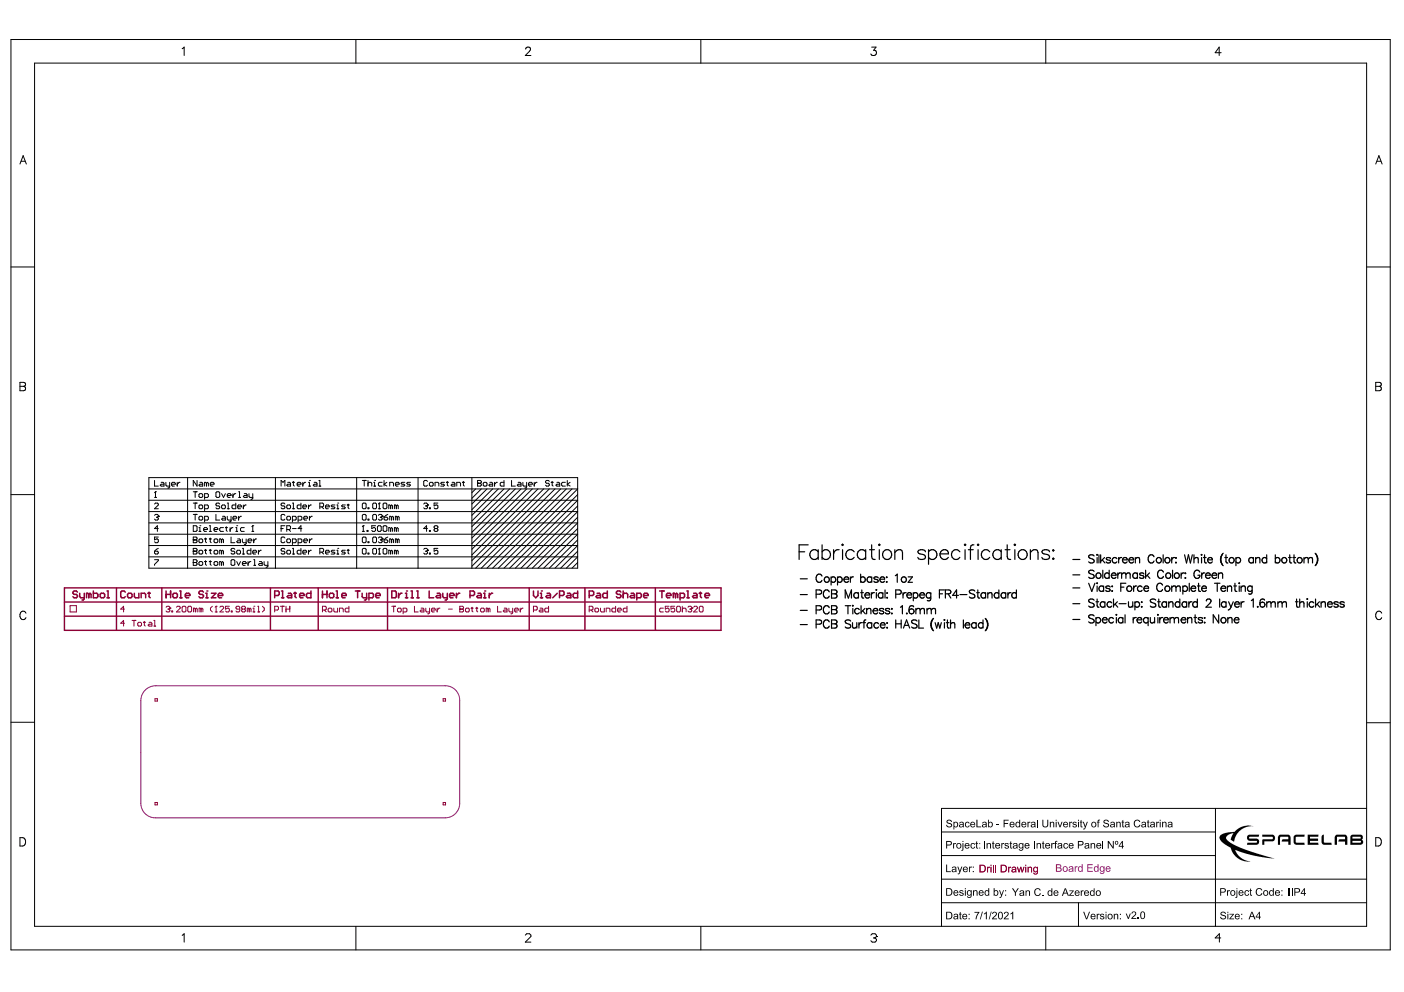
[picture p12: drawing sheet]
<svg xmlns="http://www.w3.org/2000/svg" width="297mm" height="210mm" viewBox="0 0 297 210" stroke-linecap="round" stroke-linejoin="round" font-family="sans-serif">
<g fill="#000">
<path d="M200.3 173.6l.4-.2 .6 .2 .1 .3-.5-.3-.4 .2v.2l.9 .4v.3l-.1 .3-.6 .1-.4-.3-.1-.3h.2l.1 .3 .3 .1 .4-.2-.1-.3-.8-.3zM201.6 178.4h.2v.2l.2-.2h.3l-.1 .2-.3 .1-.1 .8h-.2zM204.3 174l.4-.1 .4 .2v.1l-.2 .1-.3-.3-.3 .4 .1 .4 .2 .1h.3l.1-.3 .1 .1-.1 .3-.4 .1-.4-.2-.1-.5zM205.5 178.5l.2-.1 .5 .1 .1 .2-.5-.2-.3 .3v.4l.2 .2 .6-.2-.2 .3-.4 .1-.3-.2-.1-.6zM206.5 178.1l.2-.1v.4h.2v.2h-.2v.7l.2 .1v.2l-.4-.1v-.9h-.1zM206.6 173.5h.2v1.4h.8v.2h-1zM208.2 177.9h.2v1.6h-.2zM208.7 178.4h.2v.2l.3-.2 .4 .1 .1 1h-.2v-.8l-.2-.2-.3 .1-.1 .9h-.2zM210 178.1l.2-.1v.4h.2v.2h-.2v.7l.2 .1v.2l-.4-.2v-.8h-.1zM210.8 174.4h.6v.2h-.6zM211.9 178.4h.1v.2l.2-.2h.3l-.1 .2-.3 .1-.1 .8h-.1zM212.6 178.5h.7l.1 .2-.4-.2-.3 .1 .1 .2 .6 .2 .1 .3-.3 .2-.4 .1-.3-.3 .2-.1 .2 .2 .4-.1-.7-.4z"/>
<path d="M212.3 173.5h1.1v.1h-.9v.5h.8v.2h-.8v.8h-.2zM213.7 178.1l.2-.1v.4h.2v.2h-.2v.7l.2 .1v.2l-.3-.2-.1-.8h-.1zM217.4 173.9h.2v.2l.2-.2h.2l-.1 .2-.3 .1v.9h-.2zM218.8 177.9h.2v1.6h-.2zM219.4 173.5h.2v1.6h-.2zM219.3 178.4h.2v.2l.2-.2 .5 .1 .1 1h-.3v-.8l-.1-.2-.4 .2v.8h-.2zM220.6 178.1l.2-.1v.4h.2v.2h-.2v.7l.2 .1-.1 .2-.3-.2v-.8h-.2zM220.5 173.5h.2l.1 1.2 .3 .2 .4-.3 .1-1.1h.2v1.1l-.3 .4-.5 .1-.3-.2zM222.1 173.9h.2v.2l.3-.2 .4 .1v1.1h-.2v-.9l-.1-.2-.3 .1-.1 1h-.2zM222.4 178.4h.2v.2l.1-.2h.3v.2l-.4 .1v.8h-.2zM223.2 178l.5-.1v.2l-.3 .1v.2h.2v.2h-.2v.9h-.2v-.9h-.2zM223.7 173.9h.2l.4 .9 .3-.9h.2l-.4 1.2h-.2z"/>
<path d="M225.1 178.5l.2-.1 .5 .1 .2 .2-.6-.2-.2 .3 .2 .6 .6-.2-.2 .3-.4 .1-.3-.2-.1-.6zM226.2 173.9h.2v.2l.2-.2h.3l-.1 .2-.4 .1v.9h-.2zM227 174l.3-.1 .4 .1 .1 .2-.3-.2-.4 .1 .1 .2 .6 .3-.1 .4-.5 .1-.2-.2-.1-.2h.2l.2 .2 .3-.1v-.2l-.6-.2zM228.6 173.6l.2-.1v.4h.2v.1h-.2v.9h.2v.2l-.4-.2v-.9h-.1zM229.1 173.9h.2l.3 .9 .3-.9h.3l-.6 1.4-.3 .2-.1-.2h.2l.1-.2zM230.7 178.4h.2v.2l.3-.2 .4 .1 .1 1h-.2v-.7l-.2-.3-.3 .2-.1 .8h-.2zM232.3 173.6l.4-.1-.3 .3v.1h.2v.1h-.2v1.1h-.2v-1.1h-.1zM233.2 177.9h.2v1.6h-.2zM233.5 173.6l.4-.2 .6 .2 .1 .3-.5-.3-.4 .2v.2l.9 .4v.3l-.1 .3-.6 .1-.4-.3-.1-.3h.2l.1 .3 .3 .1 .4-.2-.1-.3-.8-.3zM234.4 177.9h.2l.8 1.3v-1.3h.2v1.6h-.2l-.8-1.2v1.2h-.2zM236.2 173.9h.1v.2l.4-.2 .4 .1v1.1h-.2v-.9l-.2-.2-.3 .1v1h-.2zM237.4 173.6l.2-.1v.4h.2v.1h-.2v.9h.2v.2l-.4-.2v-.9h-.1z"/>
<path d="M240.1 173.7l.4-.3 .6 .2 .1 .3h-.2l-.2-.3-.5 .1-.2 .4v.5l.2 .3h.4l.4-.4h.2l-.3 .5-.5 .1-.4-.2-.3-.7zM242.8 173.6l.2-.1v.4h.2v.1h-.2l.1 1.1-.3-.2v-.9h-.2zM244.6 173.9h.2v.2l.2-.2h.3l-.1 .2-.4 .1v.9h-.2zM245.9 173.9h.1v.2l.4-.2 .3 .1 .1 1.1h-.2v-.9l-.2-.2-.3 .2v.9h-.2zM258.1 176.8l1.2-.6 1.9-.2 .9-.8 .9-.4 .9-.1 1.2 .1-1.4 .2-1.1 .5-1 1.1-.5 1.5-.7-.4 .5-1.4-1 .3-.5 .4v.4l.9 .9 2.2 1.1 7.1 2.3-4.4-.7-3.9-1.2 .4 .9 .7 .7 .9 .6 1.2 .3h-1.2l-.7-.3-.9-.5-.7-.6-.6-1.6-1.2-.5-.9-.8-.3-.7zM264 176.8l.2-.2h2.2l-.1 .4-2 .1v.3l1.9 .1 .2 .5-.1 .6-.4 .2h-2.1l.1-.5h2v-.4l-1.8-.1-.3-.3zM267 176.6h2.3l.4 .4v.7l-.4 .3h-1.8v.8h-.5l.1-1.2 2.2-.1-.1-.5h-2.2zM270.5 176.9l.3-.3 2 .1 .3 .4v1.7h-.5v-.7h-1.5l.3-.5h1.2l-.1-.6h-1.6v1.8h-.5zM273.9 176.8l.2-.2h1.9v.4l-1.9 .1 .1 1.2h1.8v.5l-2.1-.1-.2-.4v-1.3zM276.7 176.6h2.3l-.1 .4h-1.8v.4h1.8v.5h-1.8v.4h1.8l.1 .5h-2.3zM279.7 176.8l.4-.2v1.7h1.6v.5l-1.8-.1-.3-.4zM282.6 176.8l.2-.2 2 .1 .3 .4v1.7h-.5v-.7h-1.4l.2-.5h1.2l-.1-.6h-1.6v1.8h-.5v-1.7z"/>
<path d="M200.2 182.9h.2v1.5h.8v.1h-1zM202.5 183.4h.2l.4 .9 .3-.9h.2l-.5 1.4-.3 .2-.2-.2h.3l.1-.3zM203 193.1l.2-.1v.4h.2v.1h-.2v.8h.2l.1 .2-.5-.1v-.9h-.1zM203 188.5l.5-.2 .3 .3-.1 .1-.4-.2-.2 .1 .8 .5-.1 .3-.3 .2a.41 .41 0 0 1-.6-.4l.5 .2 .3-.1-.7-.5zM205 183.4h.2v.1l.2-.2 .2 .1v.2l-.4 .1v.8h-.2zM205.9 188.4h.1v.1l.4-.2 .4 .2v1h-.2v-.8l-.2-.2-.3 .1v.9h-.2zM206.2 193h1l-.5 1-.1 .5h-.2l.1-.5 .5-.9h-.8zM207.8 192.9h.1l-.4 1.7h-.2zM208.2 193.3l.6-.4v1.6h-.2v-1.2l-.4 .2zM209.6 192.9h.2l-.5 1.7h-.1zM210 193.1l.5-.2 .4 .2v.5l-.7 .7h.7v.2h-1l.1-.4 .7-.6-.1-.4a.31 .31 0 0 0-.5 .3h-.2zM211.4 188.4h.2l.3 .9 .3-.9h.2l-.4 1.3-.4 .3-.2-.2h.2l.2-.3z"/>
<path d="M212.5 193.1l.4-.2 .4 .2v.5l-.7 .7h.8v.2h-1l.8-1.1-.1-.3h-.3l-.2 .3h-.2zM213.8 193.3l.6-.4v1.6h-.2v-1.2l-.4 .2zM214.1 188h.2l.5 .7 .5-.7h.3l-.7 .9v.7h-.2v-.7zM217 188.4h.2v.2l.2-.2 .5 .1v1.1h-.2v-.9l-.2-.2-.3 .1v1h-.2zM219 188.2l.6-.3 .6 .4v.1l-.2 .1-.2-.3-.3-.1-.4 .2-.1 .7 .4 .4a.43 .43 0 0 0 .6-.4h.2l-.3 .5h-.8l-.3-.6zM220.5 189.4h.2v.2h-.2zM226.2 188.4h1l-.8 1h.8v.2h-1l.7-1h-.7zM228.7 188.4h.1v.2l.2-.2h.3l-.4 .3v.9h-.2zM229.2 192.9h.2l.5 1.4 .5-1.4h.2l-.6 1.6h-.2zM232 193.4h.2v.1l.2-.2 .3 .1-.1 .2-.3 .1-.1 .8h-.2zM232.8 193.5l.5-.2 .3 .2v.2l-.4-.2-.3 .1 .1 .2 .6 .2-.1 .5-.7-.1-.1-.2 .5 .2 .3-.3-.7-.3zM235.6 193.4h.2v.1l.3-.2 .4 .2 .1 1h-.2v-.8l-.2-.2-.3 .1-.1 .9h-.2z"/>
<path d="M238.2 193.3h.2l.3 .9 .3-.9h.2l-.4 1.1h-.2zM239.5 193l.5-.1 .3 .2 .1 .4-.8 .8h.8v.1h-1.1l.1-.3 .7-.6a.3 .3 0 0 0-.1-.5 .3 .3 0 0 0-.4 .3h-.2zM240.7 194.2h.2v.2h-.2zM258.3 193.1l.6-.2 .4 .3 .1 .2-.6-.3-.4 .2 .1 .2 .8 .3 .1 .4-.2 .3-.5 .1-.5-.3v-.3h.1l.2 .3 .3 .1 .4-.3-.1-.2-.9-.4zM259.6 188.4h.2v.1l.2-.2 .2 .1-.4 .3v.8h-.2zM260.1 193.4h1l-.8 1 .8-.1v.2h-1l.7-1h-.7zM263.4 188.6l.5-.3 .3 .3-.1 .1-.2-.2-.3 .1-.1 .5 .2 .3a.27 .27 0 0 0 .3 0 .27 .27 0 0 0 .1-.3h.2l-.2 .4h-.6l-.2-.4zM264.5 188.1l.2-.1v.4h.2v.1h-.2l.1 1.1-.3-.2v-.9h-.2zM265.8 188.2l.5-.3 .6 .2 .2 .3h-.3l-.1-.2-.4-.1-.4 .5 .2 .7 .4 .1 .4-.4h.2l-.2 .4-.4 .2-.6-.2-.2-.5zM272.6 187.9h.2v1.6h-.2zM273.3 187.9h.2v1.6h-.2z"/>
<path d="M200.4 178.1v.6l.7-.1v-.4zM200.2 177.9l1 .1 .2 .3-.2 .5-.8 .1v.6h-.2z"/>
<path d="M201.7 173.9h.2v.1l.3-.1h.2l.3 .4-.1 .7-.3 .1-.4-.1v.5h-.2zM202 174.1l-.1 .6 .4 .2 .2-.3v-.4l-.3-.2z"/>
<path d="M202.5 178.9a.4 .4 0 0 0 .8 0 .4 .4 0 0 0-.8 0zM202.3 179a.58 .58 0 0 1 1.1 0 .58 .58 0 0 1-1.1 0z"/>
<path d="M203.1 174.6l.1 .3h.2l.3-.1v-.3zM203 174l.4-.1 .4 .1 .2 1.1-.3-.2-.3 .2-.4-.1-.1-.3 .1-.2 .7-.2-.2-.3-.6 .2z"/>
<path d="M203.6 177.9h.2v.3h-.2zM203.6 178.4h.2v1.3v.2l-.4 .1v-.2h.2z"/>
<path d="M204.3 178.7v.2h.6l-.2-.3zM204.2 178.6l.3-.2 .5 .1 .1 .5h-.8l.3 .4 .5-.2-.2 .3-.4 .1-.3-.2-.1-.5z"/>
<path d="M205.5 174.2v.2h.6l-.2-.4zM205.4 174.1l.4-.2 .4 .1 .1 .5h-.8l.3 .4 .5-.2-.2 .3-.4 .1-.3-.2z"/>
<path d="M207.2 178.4h.2v.2h-.2zM207.2 179.3h.2v.2h-.2z"/>
<path d="M208 174.6l.1 .3h.2l.2-.1 .1-.3zM207.9 174l.3-.1 .5 .1 .1 1.1h-.2v-.2l-.6 .2-.2-.2 .1-.4 .4-.1a.2 .2 0 0 0 .2-.3 .2 .2 0 0 0-.3-.1l-.2 .2h-.2z"/>
<path d="M209.3 174.2v.6l.3 .1 .2-.3v-.4l-.2-.2zM209.1 173.5h.1v.5l.4-.1 .4 .2v.7l-.3 .3-.5-.2-.1 .2z"/>
<path d="M210.8 178.7l-.1 .2h.7l-.2-.3zM210.7 178.5l.5-.1 .3 .1 .1 .5h-.9l.3 .4 .6-.2-.2 .3-.5 .1-.2-.2-.2-.5z"/>
<path d="M213.9 174.1l-.1 .3h.6l-.2-.4zM213.7 174.1l.4-.2 .4 .2 .1 .4h-.8l.3 .4 .5-.2-.1 .3-.5 .1-.3-.2z"/>
<path d="M214.5 179.1v.3h.3l.3-.4zM214.4 178.5l.2-.1 .6 .1 .1 1-.2-.1-.3 .2-.5-.1 .1-.5 .7-.2-.2-.3-.6 .2z"/>
<path d="M214.9 174l.4-.1 .3 .1v-.5h.2v1.6l-.2-.2-.4 .2-.2-.2-.2-.4zM215.1 174.1l-.1 .4a.37 .37 0 0 0 .6 .3 .37 .37 0 0 0-.1-.7z"/>
<path d="M215.8 178.7v.6l.2 .1 .2-.1v-.7l-.3-.1zM215.7 178.5l.8-.1v1.3l-.3 .3-.6-.2-.1-.2 .6 .2 .2-.2v-.2l-.4 .1-.3-.1-.1-.6z"/>
<path d="M216.4 174.1l-.1 .3h.6l-.2-.4zM216.2 174.1l.4-.2 .4 .2 .1 .4h-.8l.3 .4 .5-.2-.1 .3-.5 .1-.3-.2z"/>
<path d="M217 178.7v.2h.6l-.2-.3zM216.9 178.5l.5-.1 .3 .1 .1 .5h-.8l.3 .4 .5-.2-.2 .3-.4 .1-.3-.2-.2-.5z"/>
<path d="M218.3 174.6v.3h.3l.2-.1 .1-.3zM218.2 174l.4-.1 .4 .1 .1 1.1h-.2v-.2l-.3 .2-.5-.1v-.5l.5-.1a.19 .19 0 0 0 .3-.1 .19 .19 0 0 0-.1-.2l-.3-.1-.2 .2h-.2z"/>
<path d="M221.4 178.6l-.1 .3h.7l-.2-.3zM221.2 178.6l.6-.2 .3 .2 .1 .4h-.9l.3 .4 .6-.2-.2 .3-.5 .1-.3-.2z"/>
<path d="M223.3 173.5h.3v.2h-.3zM223.3 173.9h.3v1.2h-.3z"/>
<path d="M223.9 179.2l.1 .2h.3l.2-.4zM223.8 178.5l.3-.1 .6 .1 .1 1-.3-.1-.2 .2-.5-.1v-.4l.4-.2a.24 .24 0 0 0 .3-.2 .24 .24 0 0 0-.2-.3 .24 .24 0 0 0-.3 .2l-.1 .2-.1-.1z"/>
<path d="M225.2 174.2l-.1 .2h.7l-.3-.4zM225 174.1l.4-.2 .4 .1 .2 .5h-.9l.3 .4 .6-.2-.2 .3-.5 .1-.3-.2z"/>
<path d="M226.4 178.6l-.1 .3h.6l-.1-.3zM226.2 178.6l.6-.2 .3 .2v.4h-.8l.3 .4 .5-.2-.1 .3-.5 .1-.3-.2-.1-.4z"/>
<path d="M228.1 173.5h.2v.2h-.2zM228.1 173.9h.2v1.2h-.2z"/>
<path d="M228.2 178.1v.6l.8-.1v-.4zM228 177.9l1 .1 .3 .4-.2 .4-.9 .1v.6h-.2z"/>
<path d="M229.7 179.1v.3h.3l.3-.4zM229.5 178.5l.7-.1 .2 .2 .1 .9-.3-.1-.3 .2a.38 .38 0 0 1-.4-.5 .38 .38 0 0 1 .5-.2 .22 .22 0 0 0 .2-.4 .21 .21 0 0 0-.4 .1l-.1 .2-.2-.1z"/>
<path d="M231 174.4a.4 .4 0 0 0 .8 0 .4 .4 0 0 0-.8 0zM230.8 174.5a.6 .6 0 0 1 1.2 0 .6 .6 0 0 1-1.2 0z"/>
<path d="M232.2 178.7l-.1 .2h.7l-.2-.3zM232.1 178.5l.5-.1 .3 .2 .1 .4h-.9l.3 .4 .6-.2-.2 .3-.5 .1-.3-.2-.1-.5z"/>
<path d="M235.1 174.6l.1 .3h.2l.2-.1 .1-.3zM235 174l.4-.1 .4 .1 .1 1.1h-.2v-.2l-.3 .2-.5-.1v-.4l.5-.2a.2 .2 0 0 0 .2-.3 .2 .2 0 0 0-.3-.1l-.4 .2z"/>
<path d="M236 178.3a.25 .25 0 0 0 .5 0 .25 .25 0 0 0-.5 0zM235.8 178.3a.4 .4 0 0 1 .8 0 .4 .4 0 0 1-.8 0z"/>
<path d="M237.4 178.3l-.5 .7h.5zM237.4 177.9h.2v1.1h.2v.2h-.2v.3h-.2v-.3h-.7z"/>
<path d="M238.2 174.7v.2h.4l.2-.4zM238 174.1l.5-.2 .4 .1 .1 1.1h-.2v-.2l-.3 .2-.5-.1v-.5l.5-.1a.19 .19 0 0 0 .3-.1 .19 .19 0 0 0-.1-.2h-.4l-.1 .1h-.2z"/>
<path d="M241.7 174.6v.3h.3l.2-.1 .1-.3zM241.5 174l.5-.1 .4 .1 .1 1.1-.2-.2-.3 .2-.5-.1v-.5l.8-.2-.2-.3-.6 .2z"/>
<path d="M243.5 174.7l.2 .2 .4-.1a.17 .17 0 0 0 0-.3 .17 .17 0 0 0-.3 0zM243.4 174l.4-.1 .5 .1 .1 1.1h-.2l-.1-.2-.3 .2-.4-.1v-.4l.4-.2a.22 .22 0 0 0 .3-.2 .22 .22 0 0 0-.1-.2 .22 .22 0 0 0-.3 .1l-.3 .1z"/>
<path d="M245.4 173.5h.2v.2h-.2zM245.4 173.9h.2v1.2h-.2z"/>
<path d="M247.3 174.6l.1 .3 .4-.1a.17 .17 0 0 0 0-.3 .17 .17 0 0 0-.2 0zM247.2 174l.3-.1 .5 .1 .1 1.1h-.2v-.2l-.6 .2-.2-.2 .1-.4 .4-.1a.2 .2 0 0 0 .2-.3 .2 .2 0 0 0-.3-.1l-.2 .2h-.2z"/>
<path d="M285.8 176.8l.3-.2 2.1 .1 .1 .7-.2 .3 .3 .4-.1 .4-.4 .3h-2.2v-1.8zM286.1 177v.4h1.8l-.1-.4zM286.1 177.9v.4l1.8-.1v-.3z"/>
<path d="M200.4 193.1v1.2h.7l.2-.4-.1-.6-.2-.2zM200.2 192.9h.8l.3 .2 .2 .8-.2 .5-1.1 .1z"/>
<path d="M200.4 188.1v1.3l.7-.1 .2-.4-.1-.6-.2-.2zM200.2 187.9l.9 .1 .3 .3 .1 .7-.3 .5h-1z"/>
<path d="M201.6 184.1v.3h.3l.2-.1 .1-.3zM201.5 183.5l.3-.2 .5 .2 .1 1-.2-.1-.4 .2-.4-.1v-.5l.8-.2-.2-.3-.6 .2z"/>
<path d="M202 188.6l-.1 .2h.7l-.3-.3zM201.8 188.5l.5-.2 .4 .2 .1 .5h-.9l.3 .4 .6-.2-.2 .2-.5 .2-.3-.2-.1-.5z"/>
<path d="M201.9 194.1l.2 .3 .4-.2a.19 .19 0 0 0-.1-.3 .19 .19 0 0 0-.2 .1zM201.8 193.5l.4-.2 .5 .2 .1 1h-.2l-.1-.1-.3 .2-.4-.2v-.4l.7-.2-.1-.3-.7 .2z"/>
<path d="M203.9 193.6l-.1 .2h.6l-.2-.3zM203.7 193.5l.3-.2 .5 .2 .1 .5h-.8l.1 .3 .2 .1 .3-.3 .2 .1-.2 .3-.4 .1-.3-.2-.1-.3z"/>
<path d="M204 183.6l-.1 .3h.7l-.3-.4zM203.9 183.5l.4-.2 .3 .2 .2 .5h-.9l.3 .4 .6-.2-.2 .3-.5 .1-.3-.3-.1-.4z"/>
<path d="M204.1 187.9h.2v.3h-.2zM204.1 188.4h.2v1.1h-.2z"/>
<path d="M204.7 188.9a.4 .4 0 0 0 .8 0 .4 .4 0 0 0-.8 0zM204.7 188.5l.3-.2 .4 .2v-.1h.2v1.3l-.3 .3h-.4l-.3-.2v-.2l.6 .2 .2-.2v-.2l-.4 .1-.3-.1-.2-.4z"/>
<path d="M204.9 193.4h.2v.2h-.2zM204.9 194.3h.2v.2h-.2z"/>
<path d="M205.8 183.4h.2v.2h-.2zM205.8 184.3h.2v.2h-.2z"/>
<path d="M207.4 188.6l-.1 .2h.6l-.2-.3zM207.2 188.5l.4-.2 .4 .2 .1 .5h-.8l.3 .4 .5-.2-.2 .3-.4 .1-.3-.2-.1-.6z"/>
<path d="M208.4 188.5l.3-.2 .4 .2v-.6h.2v1.6h-.2v-.1l-.2 .2-.5-.2-.1-.3zM208.6 188.6l-.1 .5 .4 .3 .2-.2v-.5l-.2-.2z"/>
<path d="M210.5 188.6l-.1 .6 .4 .2 .2-.2v-.4l-.2-.3zM210.2 187.9h.2v.6l.4-.2 .4 .3v.7l-.4 .3-.4-.2v.1h-.2z"/>
<path d="M211.4 193.2v.9l.3 .3 .3-.3-.1-.8-.2-.2zM211.3 193.1l.4-.2 .4 .3 .1 .7-.2 .6-.4 .1-.4-.3-.1-.8z"/>
<path d="M212.6 188.4h.3v.2h-.3zM212.6 189.3h.3v.2h-.3z"/>
<path d="M215.9 189.2v.2h.3l.3-.4zM215.8 188.5l.2-.1 .6 .1 .1 1.1-.2-.2-.3 .2-.5-.1v-.3l.1-.2 .7-.2-.2-.3-.6 .2z"/>
<path d="M221.8 188.5l.4-.1 .2 .1v-.5h.2v1.6h-.2v-.2l-.4 .2-.2-.2-.2-.5zM221.9 188.6l-.1 .5a.37 .37 0 0 0 .6 .2 .37 .37 0 0 0 0-.6l-.2-.2z"/>
<path d="M223.1 188.7v.2h.6l-.1-.3zM223 188.6l.3-.2 .5 .1 .1 .5h-.8l.3 .4 .5-.2-.1 .3-.5 .1-.3-.2-.1-.5z"/>
<path d="M225.4 188.2l-.3 .7h.6zM225.3 188h.2l.6 1.6h-.2l-.2-.5h-.6l-.2 .5h-.3z"/>
<path d="M227.6 188.6v.3h.6l-.2-.3zM227.5 188.5l.5-.1 .3 .2 .1 .4h-.8l.2 .4 .6-.2-.2 .3-.4 .1-.3-.2-.1-.6z"/>
<path d="M229.6 188.7l-.1 .2h.7l-.2-.3zM229.5 188.5l.5-.1 .3 .1 .1 .5h-.9l.3 .4 .6-.2-.2 .3-.5 .1-.2-.2-.2-.5z"/>
<path d="M231 193.6l-.1 .2h.7l-.2-.3zM230.9 193.5l.3-.2 .5 .2 .1 .5h-.9l.1 .2 .3 .2 .3-.3 .2 .1-.2 .3-.4 .1-.4-.2-.1-.5z"/>
<path d="M230.7 188.5l.5-.1 .2 .1v-.5h.2v1.6l-.2-.2-.5 .2-.2-.2-.1-.6zM230.8 188.7v.5l.4 .2 .2-.1v-.6l-.3-.2z"/>
<path d="M232.1 188.6v.7l.5 .1 .1-.4-.1-.4zM231.8 189a.6 .6 0 0 1 1.2 0 .6 .6 0 0 1-1.2 0z"/>
<path d="M233.9 192.9h.2v.3h-.2zM233.9 193.4h.2v1.1h-.2z"/>
<path d="M234.6 193.6v.7h.5l.1-.4a.35 .35 0 0 0-.2-.4 .35 .35 0 0 0-.4 .1zM234.3 193.9a.58 .58 0 0 1 1.1 0 .58 .58 0 0 1-1.1 0z"/>
<path d="M236.9 193.4h.3v.2h-.3zM236.9 194.3h.3v.2h-.3z"/>
<path d="M241.5 193.1v1l.3 .2 .3-.3-.1-.8-.2-.2zM241.3 193.1l.6-.2 .3 .2 .1 .9-.3 .4h-.5l-.2-.2z"/>
<path d="M258.4 188.1v.6l.7-.1v-.3l-.1-.2zM258.2 187.9l.9 .1 .3 .3-.2 .5-.8 .1v.6h-.2z"/>
<path d="M259.7 192.9h.2v.3h-.2zM259.7 193.4h.2v1.1h-.2z"/>
<path d="M260.6 188.6l-.1 .7 .5 .1 .2-.4-.1-.4zM260.2 188.9a.6 .6 0 0 1 1.2 0 .6 .6 0 0 1-1.2 0z"/>
<path d="M261.5 193.6v.2h.6l-.2-.3zM261.4 193.5l.3-.2 .5 .2 .1 .5h-.9l.1 .3 .3 .1 .3-.3 .2 .1-.2 .3-.4 .1-.4-.2-.1-.5z"/>
<path d="M261.6 187.9h.2v.3h-.2zM261.6 188.4h.2v1.4l-.3 .2-.1-.2 .2-.1z"/>
<path d="M262.3 188.6l-.1 .2h.7l-.2-.3zM262.2 188.5l.4-.2 .4 .2 .1 .5h-.9l.3 .4 .6-.2-.2 .3-.4 .1-.3-.2-.2-.6z"/>
<path d="M262.6 193.4h.2v.2h-.2zM262.6 194.3h.2v.2h-.2z"/>
<path d="M264.9 193.1l-.3 .8h.5zM264.8 192.9h.2l.6 1.6h-.2l-.2-.5h-.7l-.1 .5h-.3z"/>
<path d="M266.3 193.2l-.5 .8h.5zM266.4 192.9h.2v1.1h.2v.1h-.2v.4h-.3v-.4h-.6z"/>
<path d="M267.4 188.9a.4 .4 0 0 0 .8 0 .4 .4 0 0 0-.8 0zM267.2 188.9a.6 .6 0 0 1 1.2 0 .6 .6 0 0 1-1.2 0z"/>
<path d="M268.6 188.5l.3-.2 .4 .2v-.6h.2v1.6h-.2v-.1l-.2 .2-.5-.2-.1-.4zM268.8 188.6v.7l.3 .1 .2-.4-.1-.4-.1-.1z"/>
<path d="M270 188.6v.2h.6l-.2-.3zM269.8 188.6l.4-.3 .4 .2 .2 .5h-.9l.3 .4 .6-.2-.2 .3-.4 .1-.3-.2-.2-.4z"/>
<path d="M271.1 188.4h.2v.2h-.2zM271.1 189.3h.2v.2h-.2z"/>
<path d="M274 188.1v.6l.8-.1-.1-.5zM273.8 187.9l1 .1 .3 .3-.2 .5-.9 .1v.6h-.2z"/>
<path d="M275.9 188.3l-.5 .7h.5zM275.9 187.9h.2v1.1h.2v.2h-.2v.3h-.2v-.3h-.7z"/>
</g>
<g fill="none" stroke="#000" stroke-width=".21">
<path d="M2.3 8.4h291.8v192.6h-291.8zM7.3 13.4h281.8v182.6h-281.8zM38.5 10.3l.5-.3v1.7M75.3 8.4v5M111.2 10.4l.4-.4 .6 .1a.55 .55 0 0 1-.2 .8l-.9 .8h1.2M148.3 8.4v5M184.4 10h.9l-.5 .6a.59 .59 0 0 1 .5 1 .59 .59 0 0 1-1.1-.2M221.2 8.4v5M258.4 11.2h-1.3l.8-1.2v1.7M4.2 34.7l.7-1.8 .7 1.8M4.5 34.1h.8M291.1 34.7l.6-1.8 .7 1.8"/>
<path d="M291.3 34.1h.9M2.3 56.5h5M289.2 56.5h4.9M4.2 80.9h.8l.3 .2 .1 .3-.4 .3a.47 .47 0 0 1 .4 .5 .47 .47 0 0 1-.4 .5h-.8zM4.2 81.7h.8M291.1 80.9h.7l.4 .2v.3l-.4 .3a.47 .47 0 0 1 .5 .5 .47 .47 0 0 1-.5 .5h-.7zM291.1 81.7h.7M2.3 104.7h5M31.5 101.1h90.7v19.1h-90.7zM31.5 110.6h90.7l-9.6 9.6M31.5 108.2h90.7l-12 12M31.5 105.9h90.7l-14.4 14.3"/>
<path d="M31.5 103.5h90.7l-16.8 16.7M31.5 115.4h90.7l-4.8 4.8M31.5 113h90.7l-7.2 7.2M31.5 117.8h90.7l-2.4 2.4M32.7 105.3h.4M32.7 106.7l.2-.2h.4l.2 .2v.2l-.8 .7h.8M32.7 109l.2-.2h.4l.2 .4M32.7 116.6h.6l.2 .4-.2 .2h-.4l-.2-.2zM32.7 118.4h.8v.2l-.8 .8v.2M32.7 101.7v1.2h.8M32.9 104.1h.1M32.9 104.1v1.2"/>
<path d="M32.9 104.1l-.2 .2M33.1 109.4h.2M33.3 109.4l.2 .2-.2 .4h-.4l-.2-.2M33.5 109.2h.1M33.5 113.6h-.8v.6l.4-.2 .4 .2v.4l-.2 .2h-.4l-.2-.2M33.5 116l-.8 .6M33.5 109.2l-.2 .2M33.5 111.8h-.8l.6-.6v1.2M34.1 102.1h.4l.2 .2v.6h-.6l-.2-.2 .2-.2h.6M35.1 102.1v.6l.2 .2h.6M35.9 102.1v1l-.4 .2M36.3 102.5h.8l-.2-.4h-.4l-.2 .2v.4l.2 .2h.4"/>
<path d="M37.5 102.1v.8M38.1 102.1h-.2l-.4 .4M39.7 101.1v19.1M40.9 116.6h.1M40.9 114.2h.1M40.9 119h.1M40.9 106.5h.8M40.9 116h.6l.2 .2-.2 .4 .2 .4-.2 .2h-.6zM40.9 116.6h.6M40.9 113.6h.6l.2 .2-.2 .4 .2 .4-.2 .2h-.6zM40.9 108.8h.8M40.9 118.4h.6l.2 .2-.2 .4 .2 .4-.2 .2h-.6z"/>
<path d="M40.9 111.2h.6l.2 .2v.8l-.2 .2h-.6zM40.9 114.2h.6M40.9 104.1h.8M40.9 119h.6M41.3 104.1v1.2M41.3 106.5v1.1M41.3 108.8v1.2M41.7 101.7v1.2l-.8-1.2v1.2M42.1 107l.2-.1h.4l.2 .1v.4l-.2 .2h-.4l-.2-.2zM42.1 116.6l.2-.2h.4l.2 .2v.4l-.2 .2h-.4l-.2-.2zM42.1 114.2l.2-.2h.4l.2 .2v.4l-.2 .2h-.4l-.2-.2zM42.1 109.4l.2-.2h.4l.2 .2v.4l-.2 .2h-.4l-.2-.2z"/>
<path d="M42.1 112.4h.4M42.1 111.6h.2v.8M42.3 111.2h.1M42.3 104.5h.4l.2 .2v.4l-.2 .2h-.4l-.2-.2v-.4zM42.3 118.8h.4l.2 .2v.4l-.2 .2h-.4l-.2-.2v-.4zM42.3 102.1h.4l.2 .2v.6h-.6l-.2-.2 .2-.2h.6M43.1 112h.8l-.2-.4h-.4l-.2 .2v.4l.2 .2h.4M43.3 105.3h.6l.2-.2v-.4l-.2-.2h-.6v1.2M43.3 107.6h.6l.2-.2v-.4l-.2-.1h-.6v1.1M43.3 114h.4M43.3 110h.6l.2-.2v-.4l-.2-.2h-.6v1.2M43.3 116.4h.4"/>
<path d="M43.3 118.8h.4M43.5 113.8v.8l.2 .2M43.5 116.2v.8l.2 .2M43.5 118.6v.8l.2 .2M43.7 102.3l-.4-.2v.8M43.7 102.3l.2-.2 .2 .2v.6M43.7 102.3v.6M44.3 114h.4M44.3 116.4h.4M44.3 112.4h.4M44.3 111.2h.2v1.2M44.3 118.8h.4"/>
<path d="M44.5 118.6v.8l.2 .2M44.5 102.5h.8l-.2-.4h-.4l-.2 .2v.4l.2 .2h.4M44.5 113.8v.8l.2 .2M44.5 116.2v.8l.2 .2M45.3 116.6l.2-.2h.4l.2 .2v.4l-.2 .2h-.4l-.2-.2zM45.3 114.2l.2-.2h.4l.2 .2v.4l-.2 .2h-.4l-.2-.2zM45.3 112h.8l-.2-.4h-.4l-.2 .2v.4l.2 .2h.4M45.5 118.8h.4l.2 .2v.4l-.2 .2h-.4l-.2-.2v-.4zM45.7 104.3l.2-.2h.4l.2 .2v.8l-.2 .2h-.4l-.2-.2zM45.7 108.8v1.2h.8M46.5 106.7l-.2-.2h-.4l-.2 .2 .2 .3h.4l.2 .2-.2 .4h-.4l-.2-.2M46.9 107l.2-.1h.4l.2 .1v.4l-.2 .2h-.4l-.2-.2z"/>
<path d="M46.9 104.5l.4 .8 .4-.8M46.9 114.2l-.4-.2v.8M46.9 116.6l-.4-.2v.8M46.9 119l.2-.2 .2 .2v.6M46.9 119l-.4-.2v.8M46.9 114.2v.6M46.9 116.6v.6M46.9 119v.6M46.9 116.6l.2-.2 .2 .2v.6M46.9 114.2l.2-.2 .2 .2v.6M47.1 109.2h.4l.2 .2v.6h-.6l-.2-.2 .2-.2h.6M47.3 111.6h-.6l-.2 .2v.4l.2 .2h.6"/>
<path d="M47.7 111.6h.4M47.9 111.4v.8l.2 .2M48.1 104.9h.8l-.2-.4h-.4l-.2 .2v.4l.2 .2h.4M48.1 107.6h.4M48.1 106.5h.2v1.1M48.1 109.2v.6l.2 .2h.6M48.7 111.6v.8M48.9 113.6v1.2h.8M48.9 118.6l.2-.2h.4l.2 .2v.8l-.2 .2h-.4l-.2-.2zM48.9 109.2v1l-.4 .2M49.3 109.6h.8l-.2-.4h-.4l-.2 .2v.4l.2 .2h.4M49.3 104.5v.8"/>
<path d="M49.3 111.6h-.2l-.4 .4M49.7 116.2l-.2-.2h-.4l-.2 .4 .2 .2h.4l.2 .4-.2 .2h-.4l-.2-.2M49.9 106.5v1.1h-.6l-.2-.2v-.4l.2-.1h.6M49.9 112.4h.4M49.9 111.6h.2v.8M49.9 104.5h-.2l-.4 .4M50.1 111.2h.1M50.1 116.6l.2-.2h.4l.2 .2v.4l-.2 .2h-.4l-.2-.2zM50.1 118.8l.4 .8 .4-.8M50.3 107.2h.8l-.2-.3h-.4l-.2 .1v.4l.2 .2h.4M50.3 114h.4l.2 .2v.6h-.6l-.2-.2 .2-.2h.6M50.5 105.3h.4"/>
<path d="M50.5 109.2v.8M50.5 104.1h.2v1.2M51.1 109.2h-.2l-.4 .4M51.3 117.2h.4M51.3 114v.6l.2 .2h.6M51.3 116h.2v1.2M51.3 119.2h.8l-.2-.4h-.4l-.2 .2v.4l.2 .2h.4M51.5 106.9v.7M51.7 104.5h.4l.2 .2v.6h-.6l-.2-.2 .2-.2h.6M51.7 111.6h-.6l-.2 .2v.4l.2 .2h.6M52.1 106.9h-.2l-.4 .3M52.1 114v1l-.4 .2"/>
<path d="M52.5 114.4h.8l-.2-.4h-.4l-.2 .2v.4l.2 .2h.4M52.5 118.8v.8M52.7 104.5v.6l.2 .2h.6M53.1 116v1.2h-.6l-.2-.2v-.4l.2-.2h.6M53.1 118.8h-.2l-.4 .4M53.3 112.4h.4M53.5 111.2h.1M53.5 116.8h.8l-.2-.4h-.4l-.2 .2v.4l.2 .2h.4M53.5 104.5v1l-.4 .2M53.5 111.2v1.2M53.5 111.2l-.2 .2M53.7 118.4h.2v1.2"/>
<path d="M53.7 114v.8M53.7 119.6h.4M54.3 114h-.2l-.4 .4M54.7 116.4v.8M54.9 118.8h.4l.2 .2v.6h-.6l-.2-.2 .2-.2h.6M55.3 116.4h-.2l-.4 .4M55.9 118.8v.6l.2 .2h.6M56.7 118.8v1l-.4 .2M58.3 101.1v19.1M59.5 111.8h.4M59.5 102.9v-1.2l.4 .4 .4-.4v1.2M60.3 106.7l-.2-.2h-.4l-.2 .2 .2 .3h.4l.2 .2-.2 .4h-.4l-.2-.2"/>
<path d="M60.3 116.2l-.2-.2h-.4l-.2 .2 .2 .4h.4l.2 .2-.2 .4h-.4l-.2-.2M60.3 113.8l-.2-.2h-.4l-.2 .2v.8l.2 .2h.4l.2-.2M60.3 109l-.2-.2h-.4l-.2 .2v.8l.2 .2h.4l.2-.2M60.3 111.2h-.8v1.2M60.7 107l.2-.1h.4l.2 .1v.4l-.2 .2h-.4l-.2-.2zM60.7 116.6l.2-.2h.4l.2 .2v.4l-.2 .2h-.4l-.2-.2zM60.7 114.2l.2-.2h.4l.2 .2v.4l-.2 .2h-.4l-.2-.2zM60.7 109.4l.2-.2h.4l.2 .2v.4l-.2 .2h-.4l-.2-.2zM60.7 112h.6l.2-.2v-.4l-.2-.2h-.6v1.2M60.9 102.1h.4l.2 .2v.6h-.6l-.2-.2 .2-.2h.6M61.1 112l.4 .4M61.9 107.6h.4"/>
<path d="M61.9 106.5h.2v1.1M61.9 117.2h.4M61.9 114.8h.6l.2-.2v-.4l-.2-.2h-.6v1.2M61.9 110h.6l.2-.2v-.4l-.2-.2h-.6v1.2M61.9 116h.2v1.2M61.9 111.8h.8M61.9 102.1h.4M62.1 101.9v.8l.2 .2M62.9 102.5h.8l-.2-.4h-.4l-.2 .2v.4l.2 .2h.4M63.1 114.8h.6l.2-.2v-.4l-.2-.2h-.6v1.2M63.1 110h.6l.2-.2v-.4l-.2-.2h-.6v1.2M63.7 106.5v1.1h-.6l-.2-.2v-.4l.2-.1h.6"/>
<path d="M63.7 116v1.2h-.6l-.2-.2v-.4l.2-.2h.6M63.9 111.8h-.8l.6-.6v1.2M64.1 107.2h.8l-.2-.3h-.4l-.2 .1v.4l.2 .2h.4M64.1 116.8h.8l-.2-.4h-.4l-.2 .2v.4l.2 .2h.4M64.1 102.1v.8M64.3 114.4h.8l-.2-.4h-.4l-.2 .2v.4l.2 .2h.4M64.3 109.6h.8l-.2-.4h-.4l-.2 .2v.4l.2 .2h.4M64.7 102.1h-.2l-.4 .4M65.3 102.1h.2v.8M65.3 102.9h.4M65.3 106.9v.7M65.3 116.4v.8"/>
<path d="M65.5 101.7h.1M65.5 109.2v.8M65.5 114v.8M65.9 106.9h-.2l-.4 .3M65.9 116.4h-.2l-.4 .4M66.1 114h-.2l-.4 .4M66.1 109.2h-.2l-.4 .4M66.5 102.1h.4l.2 .2v.6h-.6l-.2-.2 .2-.2h.6M67.5 102.9h.4M67.5 101.7h.2v1.2M67.7 107.2h.6l.2-.2v-.3l-.2-.2h-.6v1.1M67.7 116.8h.6l.2-.2v-.4l-.2-.2h-.6v1.2"/>
<path d="M68.1 107.2l.4 .4M68.1 116.8l.4 .4M68.9 107.2h.8l-.2-.3h-.4l-.2 .1v.4l.2 .2h.4M68.9 116.8h.8l-.2-.4h-.4l-.2 .2v.4l.2 .2h.4M70.9 106.9h-.6l-.2 .1 .2 .2h.4l.2 .2-.2 .2h-.6M70.9 116.4h-.6l-.2 .2 .2 .2h.4l.2 .2-.2 .2h-.6M71.3 107.6h.4M71.3 106.9h.2v.7M71.3 117.2h.4M71.3 116.4h.2v.8M71.5 106.5h.1M71.5 116h.1"/>
<path d="M73.1 106.9h-.6l-.2 .1 .8 .4-.2 .2h-.6M73.1 116.4h-.6l-.2 .2 .8 .4-.2 .2h-.6M73.5 106.9h.4M73.5 116.4h.4M73.7 116.2v.8l.2 .2M73.7 106.7v.7l.2 .2M75.5 101.1v19.1M76.7 106.7l.2-.2h.4l.2 .2v.7l-.2 .2h-.4l-.2-.2zM76.7 116.2l.2-.2h.4l.2 .2v.8l-.2 .2h-.4l-.2-.2zM76.7 109l.2-.2h.4l.2 .2v.8l-.2 .2h-.4l-.2-.2zM76.7 112.4h.4M76.7 101.7h.8"/>
<path d="M76.9 111.2h.1M76.9 113.6h.4l.2 .2v.8l-.2 .2h-.4l-.2-.2v-.8zM76.9 111.2v1.2M76.9 111.2l-.2 .2M77.1 101.7v1.2M77.7 112.2h.2v.2h-.2zM77.9 107.4h.2v.2h-.2zM77.9 117h.2v.2h-.2zM77.9 114.6h.2v.2h-.2zM77.9 109.8h.2v.2h-.2zM77.9 101.7v1.2M77.9 102.3l.2-.2h.4l.2 .2v.6"/>
<path d="M78.9 106.7l.2-.2h.4l.2 .2v.7l-.2 .2h-.4l-.2-.2zM78.9 116.2l.2-.2h.4l.2 .2v.8l-.2 .2h-.4l-.2-.2zM78.9 113.8l.2-.2h.4l.2 .2v.8l-.2 .2h-.4l-.2-.2zM78.9 109l.2-.2h.4l.2 .2v.8l-.2 .2h-.4l-.2-.2zM79.1 102.1h.2v.8M79.1 102.9h.4M79.3 101.7h.1M79.5 111.2h-.8v.6l.6-.2 .2 .2v.4l-.2 .2h-.4l-.2-.2M79.9 111.4l.2-.2h.4l.2 .2v.8l-.2 .2h-.4l-.2-.2zM80.1 107.6h.4M80.1 117.2h.4M80.1 113.8l.2-.2h.4l.2 .4"/>
<path d="M80.1 109l.2-.2h.4l.2 .4M80.3 106.5h.1M80.3 116h.1M80.3 116l-.2 .2M80.3 106.5v1.1M80.3 116v1.2M80.3 106.5l-.2 .2M80.5 109.4h.2M80.5 114.2h.2M80.7 114.2l.2 .2-.2 .4h-.4l-.2-.2M80.7 109.4l.2 .2-.2 .4h-.4l-.2-.2M80.9 114h.1"/>
<path d="M80.9 109.2h.1M80.9 102.1h-.6l-.2 .2v.4l.2 .2h.6M80.9 114l-.2 .2M80.9 109.2l-.2 .2M81.1 106.7l.2-.2h.4l.2 .2v.7l-.2 .2h-.4l-.2-.2zM81.1 116.2l.2-.2h.4l.2 .2v.8l-.2 .2h-.4l-.2-.2zM81.1 111.4l.2-.2h.4l.2 .2v.8l-.2 .2h-.4l-.2-.2zM81.3 114.2h.6l.2 .4-.2 .2h-.4l-.2-.2zM81.3 109.4h.6l.2 .4-.2 .2h-.4l-.2-.2zM81.3 101.7v1.2M81.9 102.1l-.6 .4 .6 .4M82.1 113.6l-.8 .6"/>
<path d="M82.1 108.8l-.8 .6M82.5 102.9v-.8h.5l.2 .2v.6M82.7 107l-.4-.1v.7M82.7 116.6l-.4-.2v.8M82.7 111.8l-.4-.2v.8M82.7 107v.6M82.7 111.8v.6M82.7 116.6v.6M82.7 107l.2-.1 .1 .1v.6M82.7 111.8l.2-.2 .1 .2v.6M82.7 116.6l.2-.2 .1 .2v.6M82.9 114.2l-.4-.2v.8"/>
<path d="M82.9 109.4l-.4-.2v.8M82.9 109.4v.6M82.9 114.2v.6M82.9 114.2l.1-.2 .2 .2v.6M82.9 109.4l.1-.2 .2 .2v.6M83.6 102.5h.8l-.2-.4h-.4l-.2 .2v.4l.2 .2h.4M83.8 107l-.4-.1v.7M83.8 116.6l-.4-.2v.8M83.8 111.8l-.4-.2v.8M83.8 107v.6M83.8 111.8v.6M83.8 116.6v.6"/>
<path d="M83.8 107l.2-.1 .2 .1v.6M83.8 111.8l.2-.2 .2 .2v.6M83.8 116.6l.2-.2 .2 .2v.6M84 114.2l-.4-.2v.8M84 109.4l-.4-.2v.8M84 109.4v.6M84 114.2v.6M84 114.2l.2-.2 .2 .2v.6M84 109.4l.2-.2 .2 .2v.6M85.6 102.1h-.6l-.2 .2 .2 .2h.4l.2 .2-.2 .2h-.6M86.8 102.1h-.6l-.2 .2 .2 .2h.4l.2 .2-.2 .2h-.6M88.4 101.1v19.1"/>
<path d="M89.6 106.7l.2-.2h.4l.2 .4M89.6 116.2l.2-.2h.4l.2 .4M90 107h.2M90 116.6h.2M90.2 107l.2 .2-.2 .4h-.4l-.2-.2M90.2 116.6l.2 .2-.2 .4h-.4l-.2-.2M90.4 106.9h.1M90.4 116.4h.1M90.4 106.9l-.2 .1M90.4 116.4l-.2 .2M90.4 111.8h-.8l.6-.6v1.2M90.4 101.9l-.2-.2h-.4l-.2 .2v.8l.2 .2h.4l.2-.2"/>
<path d="M90.8 107.4h.2v.2h-.2zM90.8 102.3l.2-.2h.4l.2 .2v.4l-.2 .2h-.4l-.2-.2zM90.8 112.2h.2v.2h-.2zM90.8 117h.2v.2h-.2zM92 111.8l-.2-.2 .2-.4h.4l.2 .2-.2 .4M92 111.8l-.2 .2 .2 .4h.4l.2-.2-.2-.4M92 111.8h.4M92 102.9v-.8h.6l.2 .2v.6M92.6 106.5h-.8v.5l.4-.1 .4 .1v.4l-.2 .2h-.4l-.2-.2M92.6 116h-.8v.6l.4-.2 .4 .2v.4l-.2 .2h-.4l-.2-.2M94 102.1h-.6l-.2 .2 .2 .2h.4l.2 .2-.2 .2h-.6M94.4 102.1h.4"/>
<path d="M94.6 101.9v.8l.2 .2M95.6 102.1h.4l.2 .2v.6h-.6l-.2-.2 .2-.2h.6M96.6 102.9v-.8h.6l.2 .2v.6M97.8 102.1h.4M98 101.9v.8l.2 .2M99.8 101.1v19.1M100.6 103.5l-.8 .7M101 102.3h.1M101 101.7h.6l.2 .2-.2 .4 .2 .4-.2 .2h-.6zM101 102.3h.6M101.8 103.5l-2 1.9M102.2 102.3l.2-.2h.4l.2 .2v.4l-.2 .2h-.4l-.2-.2z"/>
<path d="M103 103.5l-3.2 3.1M103.6 102.1h.4l.2 .2v.6h-.6l-.2-.2 .2-.2h.6M104.2 103.5l-4.4 4.3M104.6 102.1v.8M105.2 102.1h-.2l-.4 .4M105.4 103.5l-5.6 5.5M106.6 103.5l-6.8 6.7M106.6 101.7v1.2h-.6l-.2-.2v-.4l.2-.2h.6M107.8 103.5l-8 7.9M108.2 101.7v1.2h.8M109 103.5l-9.2 9.1M109.6 102.1h.4l.2 .2v.6h-.6l-.2-.2 .2-.2h.6"/>
<path d="M110.2 103.5l-10.4 10.3M110.6 102.1v.6l.2 .2h.6M111.4 103.5l-11.6 11.5M111.4 102.1v1l-.4 .2M111.8 102.5h.8l-.2-.4h-.4l-.2 .2v.4l.2 .2h.4M112.6 103.5l-12.8 12.7M113 102.1v.8M113.6 102.1h-.2l-.4 .4M113.8 103.5l-14 13.9M115 103.5l-15.2 15.1M116.2 103.5l-16.4 16.3M116.2 101.9l-.2-.2h-.4l-.2 .4 .2 .2h.4l.2 .4-.2 .2h-.4l-.2-.2"/>
<path d="M116.6 102.1h.4M116.8 101.9v.8l.2 .2M117.4 103.5l-16.8 16.7M117.8 102.1h.4l.2 .2v.6h-.6l-.2-.2 .2-.2h.6M118.6 103.5l-16.8 16.7M119.6 102.1h-.6l-.2 .2v.4l.2 .2h.6M119.8 103.5l-16.8 16.7M120 101.7v1.2M120.6 102.1l-.6 .4 .6 .4M121 103.5l-16.8 16.7M122.2 119l-1.2 1.2M122.2 116.6l-3.6 3.6"/>
<path d="M122.2 104.7l-15.6 15.5M122.2 114.2l-6 6M122.2 111.8l-8.4 8.4M122.2 109.4l-10.8 10.8M122.2 107l-13.2 13.2M289.2 104.7h4.9M5.5 129.7a.65 .65 0 0 0-.8-.4 .65 .65 0 0 0-.5 .7v.4a.65 .65 0 0 0 .5 .7 .65 .65 0 0 0 .8-.4M292.3 129.7a.65 .65 0 0 0-.7-.4 .65 .65 0 0 0-.5 .7v.4a.65 .65 0 0 0 .5 .7 .65 .65 0 0 0 .7-.4M2.3 152.8h5M289.2 152.9h4.9M4.2 177.2h.6a.95 .95 0 0 1 .6 .9 .95 .95 0 0 1-.6 .9h-.6zM199.2 176h58"/>
<path d="M257.2 171.1v24.9M289.1 171.1h-89.9v24.9M291.1 177.2h.5a.95 .95 0 0 1 .7 .9 .95 .95 0 0 1-.7 .9h-.5zM38.5 197.9l.5-.3v1.7M75.3 196v5M111.1 197.9l.3-.3h.6l.3 .3v.3l-1.2 1.1h1.2M148.3 196v5M184.2 197.9l.3-.3h.6l.3 .3v.3M184.8 198.5h.3M185.1 198.5l.3 .3v.3l-.3 .2h-.6l-.3-.2M185.4 198.2h.1M185.4 198.2l-.3 .3"/>
<path d="M199.2 181h58M199.2 191h89.9M199.2 186h89.9M221.2 196v5M228.2 191v5M258.3 198.5h-1.2l.9-.9v1.7"/>
</g>
<g fill="none" stroke="#000" stroke-width=".25">
<path d="M169.1 116.8h1.1M171 115.3h-1.9v3.1M173.1 116.3v2.1M173.1 116.8a.99 .99 0 0 0-1.5-.2 .99 .99 0 0 0 0 1.5 .99 .99 0 0 0 1.5-.2M173.9 116.8a.99 .99 0 0 1 1.5-.2 .99 .99 0 0 1 0 1.5 .99 .99 0 0 1-1.5-.2M173.9 115.3v3.1M176.4 116.3v2.1M177.5 116.3a1 1 0 0 0-1.1 .9M178.1 115.3l.2-.2 .1 .2-.1 .1zM178.3 116.3v2.1M180.7 116.8a.99 .99 0 0 0-1.4-.2 .99 .99 0 0 0 0 1.5 .99 .99 0 0 0 1.4-.2M183.1 116.8a.99 .99 0 0 0-1.4-.2 .99 .99 0 0 0 0 1.5 .99 .99 0 0 0 1.4-.2"/>
<path d="M183.1 116.3v2.1M184 116.3h1M184.4 115.3v2.5l.2 .4 .5 .2M185.9 115.3l.1-.2 .2 .2-.2 .1zM186 116.3v2.1M189.3 116.9l.8-.6 .7 .2 .1 .4v1.5M189.3 116.3v2.1M195.8 116.8a.94 .94 0 0 0-1.6 0l.1 .3 1.4 .4 .1 .4a.94 .94 0 0 1-1.6 0M196.4 116.8a.99 .99 0 0 1 1.5-.2 .99 .99 0 0 1 0 1.5 .99 .99 0 0 1-1.5-.2M196.4 116.3v3.1M198.9 117.2a.97 .97 0 0 0 .6 1.1 .97 .97 0 0 0 1.1-.4M199 116.8a.85 .85 0 0 1 1-.5 .85 .85 0 0 1 .6 .9h-1.7z"/>
<path d="M203.1 116.8a.99 .99 0 0 0-1.5-.2 .99 .99 0 0 0 0 1.5 .99 .99 0 0 0 1.5-.2M204 115.3l.2-.2 .1 .2-.1 .1zM204.2 116.3v2.1M204.9 116.3h1M206 115.3l-.5 .1-.2 .5v2.5M206.8 115.3l.1-.2 .2 .2-.2 .1zM206.9 116.3v2.1M209.4 116.8a.99 .99 0 0 0-1.5-.2 .99 .99 0 0 0 0 1.5 .99 .99 0 0 0 1.5-.2M211.8 116.8a.99 .99 0 0 0-1.4-.2 .99 .99 0 0 0 0 1.5 .99 .99 0 0 0 1.4-.2M211.8 116.3v2.1M212.6 116.3h1.1M213.1 115.3v2.5l.1 .4 .6 .2"/>
<path d="M214.6 115.3l.1-.2 .2 .2-.2 .1zM214.7 116.3v2.1M218 116.9l.7-.6 .8 .2 .1 .4v1.5M218 116.3v2.1M222 116.8a.94 .94 0 0 0-1.6 0l.5 .4 1 .3 .1 .4a.94 .94 0 0 1-1.6 0M222.7 116.5l.1-.2 .2 .2-.2 .1zM222.7 118.2l.1-.1 .2 .1-.2 .2zM227 118.4h1.5M231.5 117.6a.65 .65 0 0 0-.6-.2 .65 .65 0 0 0-.6 .4l.2 .3 .8 .3 .2 .5a.76 .76 0 0 1-1.2 0M232 117.4h.2zM232.1 118v1.1M232.5 117.4v1.7"/>
<path d="M232.9 117.4v1.7M233.2 118.5l.6 .6M233.7 118l-.8 .8M234.9 118.2a.52 .52 0 0 0-.9 0l.3 .3 .6 .1v.3a.52 .52 0 0 1-.9 0M236.3 118.2a.55 .55 0 0 0-.8-.1 .55 .55 0 0 0 0 .9 .55 .55 0 0 0 .8-.1M236.7 118v1.1M237.3 118a.56 .56 0 0 0-.6 .5M237.5 118.5v.1a.53 .53 0 0 0 .4 .5 .53 .53 0 0 0 .6-.2M237.6 118.2a.48 .48 0 0 1 .5-.2 .48 .48 0 0 1 .4 .5h-1zM238.8 118.5v.1a.53 .53 0 0 0 .4 .5 .53 .53 0 0 0 .6-.2M239.1 118.1h.6l.1 .4h-1zM240.2 118.3l.4-.3 .4 .1 .1 1"/>
<path d="M240.2 118v1.1M244.1 117.8a.64 .64 0 0 0-.7-.4 .64 .64 0 0 0-.5 .7v.4a.64 .64 0 0 0 .5 .6 .64 .64 0 0 0 .7-.4M246.1 117.4v1.7M247.9 118v1.1M248.6 118a.56 .56 0 0 0-.7 .5M248.7 118.1h.2zM248.7 119h.2zM250.6 117.4l.4 1.7 .4-1.7 .4 1.7 .5-1.7M252.6 118.3l.4-.3 .4 .1 .1 1M252.6 117.4v1.7M254.1 117.4h.2zM254.2 118v1.1"/>
<path d="M254.6 118h.6M254.8 117.4v1.4l.1 .2 .4 .1M255.5 118.5v.1a.53 .53 0 0 0 .4 .5 .53 .53 0 0 0 .6-.2M255.6 118.2a.48 .48 0 0 1 .5-.2 .48 .48 0 0 1 .4 .5h-1zM258.5 119.3l.1 .2M258.6 117.2l-.1 .3a1.76 1.76 0 0 0 .1 2M258.6 119.5l.2 .2M258.6 117.2l-.3 1 .2 1M258.8 117.1l-.2 .1M259.1 118h.6M259.4 117.4v1.4l.1 .2 .3 .1M261.5 118.2a.55 .55 0 0 1 .8-.1 .55 .55 0 0 1 0 .9 .55 .55 0 0 1-.8-.1"/>
<path d="M261.5 118v1.7M265.2 118.2a.55 .55 0 0 0-.8-.1 .55 .55 0 0 0 0 .9 .55 .55 0 0 0 .8-.1M265.2 118v1.1M265.6 118.3l.5-.3 .4 .1 .1 1M265.6 118v1.1M268 118.2a.55 .55 0 0 0-.8-.1 .55 .55 0 0 0 0 .9 .55 .55 0 0 0 .8-.1M268 117.4v1.7M269.8 118.2a.55 .55 0 0 1 .8-.1 .55 .55 0 0 1 0 .9 .55 .55 0 0 1-.8-.1M269.8 117.4v1.7M272.6 118h.6M272.9 117.4v1.4v.2l.4 .1M273.5 118h.6"/>
<path d="M273.8 117.4v1.4l.1 .2 .3 .1M275.9 118.3l.4-.3 .4 .1 .1 .2M275.9 118v1.1M276.8 118.3l.4-.3 .4 .1 .1 1M276.8 118.3v.8M278.2 117.1l.2 .1M278.4 117.2l.2 .3a1.77 1.77 0 0 1-.2 2M278.4 119.5l-.2 .2M278.4 117.2l.3 1-.3 1.3M169.3 122.5h1.5M169.3 125.8h1.5M169.3 129.2h1.5"/>
<path d="M169.3 132.2h1.5M172.7 125.7h.7a.45 .45 0 0 0 .4-.4 .45 .45 0 0 0-.4-.5h-.7v1.8M172.7 129.1h.7a.45 .45 0 0 0 .4-.5 .45 .45 0 0 0-.4-.4h-.7v1.7M172.7 132.1h.7a.45 .45 0 0 0 .4-.5 .45 .45 0 0 0-.4-.4h-.7v1.7M173.9 121.9a.64 .64 0 0 0-.7-.4 .64 .64 0 0 0-.5 .6v.5a.64 .64 0 0 0 .5 .6 .64 .64 0 0 0 .7-.4M175.4 131.6a.64 .64 0 0 0-.7-.4 .64 .64 0 0 0-.5 .6v.4a.64 .64 0 0 0 .5 .7 .64 .64 0 0 0 .7-.4M175.4 125.2a.64 .64 0 0 0-.7-.4 .64 .64 0 0 0-.5 .7v.4a.64 .64 0 0 0 .5 .7 .64 .64 0 0 0 .7-.5M175.4 128.6a.64 .64 0 0 0-.7-.4 .64 .64 0 0 0-.5 .6v.4a.64 .64 0 0 0 .5 .7 .64 .64 0 0 0 .7-.4M175.8 122.3a.55 .55 0 0 1 .8-.1 .55 .55 0 0 1 0 .8 .55 .55 0 0 1-.8 0M175.8 122.1v1.7M175.9 131.2h.8l.3 .1v.5l-.3 .2a.45 .45 0 0 1 .4 .4 .45 .45 0 0 1-.4 .5h-.8zM175.9 124.8h.8l.3 .2v.5l-.3 .2a.45 .45 0 0 1 .4 .4 .45 .45 0 0 1-.4 .5h-.8z"/>
<path d="M175.9 128.2h.8l.3 .1v.5l-.3 .2a.45 .45 0 0 1 .4 .4 .45 .45 0 0 1-.4 .5h-.8zM175.9 125.7h.8M175.9 129h.8M175.9 132h.8M177.2 122.3a.55 .55 0 0 1 .8-.1 .55 .55 0 0 1 0 .8 .55 .55 0 0 1-.8 0M177.2 122.1v1.7M178.6 122.6v.1a.53 .53 0 0 0 .4 .5 .53 .53 0 0 0 .5-.2M178.6 122.3a.48 .48 0 0 1 .6-.2 .48 .48 0 0 1 .3 .5h-.9zM178.8 126.6v-1.8l.7 1.8 .6-1.8v1.8M178.8 128.2h1.2M179.4 128.2v1.7M179.9 122.1v1.1"/>
<path d="M180 131.4a.65 .65 0 0 0-.7-.3 .65 .65 0 0 0-.5 .5l.2 .2 .8 .4 .2 .5a.76 .76 0 0 1-1.2 0M180.3 128.2h.2zM180.4 131.8v1l.5 .1 .4-.3M180.4 128.7v1.2M180.6 122.1a.56 .56 0 0 0-.7 .5M181.3 131.8v1.1M181.6 125.7a.55 .55 0 0 0-.8-.1 .55 .55 0 0 0 0 .8 .55 .55 0 0 0 .8-.1M181.6 125.4v1.2M181.7 131.8v1.1M181.8 129a.55 .55 0 0 0-.8-.1 .55 .55 0 0 0 0 .8 .55 .55 0 0 0 .8-.1M182.1 122.3a.55 .55 0 0 1 .8-.1 .55 .55 0 0 1 0 .8 .55 .55 0 0 1-.8 0M182.1 121.5v1.7"/>
<path d="M182.1 125.4h.6M182.2 128.2v1.7M182.3 124.8v1.4l.1 .3 .3 .1M182.4 131.8a.56 .56 0 0 0-.7 .4M182.5 129.2l.6 .7M182.5 131.8h.6M183 125.9v.2a.53 .53 0 0 0 .4 .5 .53 .53 0 0 0 .6-.3M183 128.7l-.8 .9M183.2 131.2l-.3 .1-.1 .2v1.4M183.2 125.5h.6l.2 .4h-1zM183.4 129.1l.4-.4 .4 .1 .1 1.1M183.4 128.7v1.2"/>
<path d="M184.3 125.4v1.2M184.4 122.1v1.1M184.4 131.8v1.1M184.4 122.3a.55 .55 0 0 0-.8-.1 .55 .55 0 0 0 0 .8 .55 .55 0 0 0 .8 0M184.4 132a.55 .55 0 0 0-.8-.1 .55 .55 0 0 0 0 .8 .55 .55 0 0 0 .8 0M184.7 129.2v.2a.53 .53 0 0 0 .4 .5 .53 .53 0 0 0 .6-.3M184.8 129a.48 .48 0 0 1 .5-.3 .48 .48 0 0 1 .4 .5h-1zM185 125.4a.56 .56 0 0 0-.7 .5M185.3 124.8h.2zM185.4 125.4v1.2M185.8 122.3a.52 .52 0 0 0-.9 0l.1 .2 .7 .2 .1 .3a.52 .52 0 0 1-.9 0M185.9 132a.55 .55 0 0 0-.8-.1 .55 .55 0 0 0 0 .8 .55 .55 0 0 0 .8 0"/>
<path d="M186.2 122.6v.1a.53 .53 0 0 0 .4 .5 .53 .53 0 0 0 .5-.2M186.2 132.2v.2a.53 .53 0 0 0 .5 .5 .53 .53 0 0 0 .5-.2M186.3 132a.48 .48 0 0 1 .6-.3 .48 .48 0 0 1 .3 .5h-1zM186.4 122.1h.6l.1 .5h-.9zM186.8 125.7a.55 .55 0 0 0-.8-.1 .55 .55 0 0 0 0 .8 .55 .55 0 0 0 .8-.1M186.8 125.4v1.2M187 129a.52 .52 0 0 0-.9 0l.2 .2 .6 .2 .1 .2a.52 .52 0 0 1-.9 0M187.2 124.8v1.8M187.5 122.1h.2zM187.5 123.1h.2zM187.6 131.8h.2zM187.6 125.5h.2z"/>
<path d="M187.6 126.5h.2zM187.6 132.8h.2zM188.2 129a.52 .52 0 0 0-.9 0l.3 .2 .6 .2v.2a.52 .52 0 0 1-.9 0M188.6 129.8h.2zM188.6 128.8h.2zM189.4 121.8l.4-.3v1.7M189.5 125.7h.7a.45 .45 0 0 0 .5-.4 .45 .45 0 0 0-.5-.5h-.7v1.8M189.5 131.2v1.7M189.5 132h1.2M190.5 128.5l.4-.3v1.7M190.7 131.2v1.7M191 125.4v1.2"/>
<path d="M191.1 132.9l.7-1.7 .7 1.7M191.4 132.3h.8M191.7 125.4a.56 .56 0 0 0-.7 .5M191.8 129.8h.1zM191.9 125.9v.2a.53 .53 0 0 0 .4 .5 .53 .53 0 0 0 .6-.3M191.9 125.7a.48 .48 0 0 1 .6-.3 .48 .48 0 0 1 .4 .5h-1zM192.1 122.1h.9l-.9 1.1h.9M193.2 125.7a.55 .55 0 0 1 .8-.1 .55 .55 0 0 1 0 .8 .55 .55 0 0 1-.8-.1M193.2 125.4v1.7M193.3 128.4a.51 .51 0 0 0-.7-.2l-.3 1.1M193.8 129.1l.4-.4 .4 .1 .1 .3M193.8 128.7v1.2"/>
<path d="M194 131.4a.65 .65 0 0 0-.6-.3 .65 .65 0 0 0-.5 .5l.1 .2 .8 .4 .2 .5a.76 .76 0 0 1-1.1 0M194.4 131.2v1.7h1M194.6 125.9v.2a.53 .53 0 0 0 .4 .5 .53 .53 0 0 0 .6-.3M194.7 125.7a.48 .48 0 0 1 .5-.3 .48 .48 0 0 1 .4 .5h-1zM194.7 129.1l.4-.4 .4 .1 .1 1.1M194.7 129.1v.8M196.1 129.1l.4-.4 .4 .1 .1 .3M196.1 128.7v1.2M196.9 125.7a.55 .55 0 0 0-.8-.1 .55 .55 0 0 0 0 .8 .55 .55 0 0 0 .8-.1M196.9 125.4v1.3a.45 .45 0 0 1-.2 .4 .45 .45 0 0 1-.5-.1M197 129.1l.4-.4 .4 .1 .1 1.1M197 129.1v.8"/>
<path d="M197.2 133.1l.1 .2M197.3 133.3l.2 .2M197.3 131l-.1 .3a1.76 1.76 0 0 0 .1 2M197.3 131l-.3 1 .2 1M197.5 130.8l-.2 .2M197.8 131.8l.4 1.1 .3-1.1 .3 1.1 .4-1.1M198.7 125.7h.7M199.7 131.2h.2zM199.8 131.8v1.1M199.8 124.8h-1.1v1.8M200 125.7l1-.1 .2-.3-.1-.3-.3-.2h-.8v1.8M200.2 131.8h.6"/>
<path d="M200.4 131.2v1.4l.1 .2 .4 .1M200.6 125.7l.6 .9M201.1 132.1l.4-.3h.4l.1 1.1M201.1 131.2v1.7M202.8 126h-1.2l.8-1.2v1.8M203.1 125.8h1.5M203.8 131.2v1.7M204.2 132.2v.2a.53 .53 0 0 0 .4 .5 .53 .53 0 0 0 .6-.2M204.3 132a.48 .48 0 0 1 .5-.3 .48 .48 0 0 1 .4 .5h-1zM206.2 125.1a.65 .65 0 0 0-.6-.3 .65 .65 0 0 0-.5 .4l.1 .3 .9 .3 .1 .5a.76 .76 0 0 1-1.1 0M206.5 132a.55 .55 0 0 0-.8-.1 .55 .55 0 0 0 0 .8 .55 .55 0 0 0 .8 0M206.5 131.8v1.1"/>
<path d="M206.6 125.4h.6M206.9 124.8v1.4l.1 .3 .3 .1M208 132a.55 .55 0 0 0-.8-.1 .55 .55 0 0 0 0 .8 .55 .55 0 0 0 .8 0M208 131.2v1.7M208.4 130.8l.2 .2M208.5 125.7a.55 .55 0 0 0-.8-.1 .55 .55 0 0 0 0 .8 .55 .55 0 0 0 .8-.1M208.5 125.4v1.2M208.6 131l.2 .3a1.76 1.76 0 0 1-.2 2M208.6 133.3l-.2 .2M208.6 131l.3 1-.1 1M208.8 133.1l-.2 .2M209 125.7l.4-.3 .4 .1 .1 1.1"/>
<path d="M209 125.4v1.2M211.3 125.7a.55 .55 0 0 0-.8-.1 .55 .55 0 0 0 0 .8 .55 .55 0 0 0 .8-.1M211.3 124.8v1.8M212.8 125.7a.55 .55 0 0 0-.8-.1 .55 .55 0 0 0 0 .8 .55 .55 0 0 0 .8-.1M212.8 125.4v1.2M213.2 125.4v1.2M213.9 125.4a.56 .56 0 0 0-.7 .5M215 125.7a.55 .55 0 0 0-.8-.1 .55 .55 0 0 0 0 .8 .55 .55 0 0 0 .8-.1M215 124.8v1.8M227 121.6h1.5M227 124.4h1.5M227 127.7h1.5"/>
<path d="M227 131.1h1.5M230.3 123.4l.7 1.7 .6-1.7M231.5 127a.65 .65 0 0 0-.6-.3 .65 .65 0 0 0-.6 .5l.2 .2 .8 .3 .2 .5a.76 .76 0 0 1-1.2 0M231.5 120.9a.65 .65 0 0 0-.6-.3 .65 .65 0 0 0-.6 .5l.2 .2 .8 .3 .2 .5a.76 .76 0 0 1-1.2 0M231.5 130.3a.65 .65 0 0 0-.6-.2 .65 .65 0 0 0-.6 .4l.2 .2 .8 .4 .2 .5a.76 .76 0 0 1-1.2 0M231.9 130.7v1.7M231.9 130.9a.55 .55 0 0 1 .8-.1 .55 .55 0 0 1 0 .9 .55 .55 0 0 1-.8-.1M231.9 127.3h.5M232.1 124v1.1M232.1 126.8v1.4l.1 .2 .3 .1M232.1 123.3v.2zM233.2 131.2v.1a.53 .53 0 0 0 .4 .5 .53 .53 0 0 0 .6-.2"/>
<path d="M233.3 130.9a.48 .48 0 0 1 .6-.2 .48 .48 0 0 1 .3 .5h-1zM233.3 120.7v1.7M233.5 124.2a.55 .55 0 0 0-.8 0 .55 .55 0 0 0 0 .8 .55 .55 0 0 0 .8-.1M233.5 124v1.1M233.8 127.6a.55 .55 0 0 0-.9-.1 .55 .55 0 0 0 0 .8 .55 .55 0 0 0 .9-.1M233.8 127.3v1.2M234.7 121.5a.55 .55 0 0 0-.8-.1 .55 .55 0 0 0 0 .8 .55 .55 0 0 0 .8-.1M234.7 120.7v1.7M234.9 124.2a.52 .52 0 0 0-1 0l.1 .2 .8 .2 .1 .3a.52 .52 0 0 1-1 0M235.1 121.7v.2a.53 .53 0 0 0 .4 .5 .53 .53 0 0 0 .6-.3M235.2 121.5a.48 .48 0 0 1 .6-.3 .48 .48 0 0 1 .3 .5h-1zM235.2 127.6a.55 .55 0 0 0-.8-.1 .55 .55 0 0 0 0 .8 .55 .55 0 0 0 .8-.1"/>
<path d="M235.2 124.1h.2zM235.2 125.1h.2zM235.6 130.9a.55 .55 0 0 0-.8-.1 .55 .55 0 0 0 0 .9 .55 .55 0 0 0 .8-.1M235.6 126.8v1.7M235.9 127.8l.6 .7M236.1 130.1h.2zM236.2 130.7v1.1M236.4 127.3l-.8 .9M236.5 121.2v1.2M236.8 127.7h1.4M237.1 124.2h.7M237.1 121.2a.56 .56 0 0 0-.6 .5"/>
<path d="M237.3 121.6l.4-.4 .4 .1 .1 .3M237.3 121.2v1.2M237.6 130.9a.55 .55 0 0 0-.8-.1 .55 .55 0 0 0 0 .9 .55 .55 0 0 0 .8-.1M237.6 130.7v1.1M238 130.1v1.7M238.2 123.4h-1.1v1.7M238.2 121.6l.4-.4 .4 .1 .1 1.1M238.2 121.6v.8M238.7 127.3l.1 1.1 .4 .1 .5-.3M239.7 127.3v1.2M239.7 130.7v1.1M239.8 124v1.1"/>
<path d="M240.1 127.6a.55 .55 0 0 1 .8-.1 .55 .55 0 0 1 0 .8 .55 .55 0 0 1-.8-.1M240.1 127.3v1.8M240.4 130.7a.56 .56 0 0 0-.7 .5M240.5 124a.56 .56 0 0 0-.7 .5M240.6 131.2v.1a.53 .53 0 0 0 .4 .5 .53 .53 0 0 0 .5-.2M240.6 130.9a.48 .48 0 0 1 .6-.2 .48 .48 0 0 1 .3 .5h-.9zM240.6 121.5a.55 .55 0 0 0-.8-.1 .55 .55 0 0 0 0 .8 .55 .55 0 0 0 .8-.1M240.6 121.2v1.2M241.5 128.4h.1zM241.5 127.4h.1zM241.6 124.2a.55 .55 0 0 0-.8 0 .55 .55 0 0 0 0 .8 .55 .55 0 0 0 .8-.1M242 121.5a.52 .52 0 0 0-.9 0l.1 .1 .7 .3 .1 .2a.52 .52 0 0 1-.9 0"/>
<path d="M242 124.5v.1a.53 .53 0 0 0 .4 .5 .53 .53 0 0 0 .6-.2M242.1 124.2a.48 .48 0 0 1 .5-.2 .48 .48 0 0 1 .4 .5h-1zM242.4 120.7v1.7M242.7 121.7l.6 .7M242.9 130.7v1.7M242.9 130.9a.55 .55 0 0 0-.8-.1 .55 .55 0 0 0 0 .9 .55 .55 0 0 0 .8-.1M243.2 121.2l-.8 .8M243.4 130.7v1l.5 .1 .4-.3M244.3 130.7v1.1M244.5 127a.65 .65 0 0 0-.6-.3 .65 .65 0 0 0-.5 .5l.1 .2 .9 .3 .1 .5a.76 .76 0 0 1-1.1 0M244.9 130.1h.2zM244.9 127.3h.6"/>
<path d="M245 130.7v1.1M245.2 126.8v1.4v.2l.4 .1M245.4 130.7v1.1M246 123.8a.64 .64 0 0 0-.8-.4 .64 .64 0 0 0-.5 .7v.4a.64 .64 0 0 0 .5 .6 .64 .64 0 0 0 .8-.4M246 130.7a.56 .56 0 0 0-.6 .5M246.1 121.1a.64 .64 0 0 0-.7-.5 .64 .64 0 0 0-.5 .7v.4a.64 .64 0 0 0 .5 .7 .64 .64 0 0 0 .7-.4M246.2 131.2v.1a.53 .53 0 0 0 .4 .5 .53 .53 0 0 0 .6-.2M246.3 130.9a.48 .48 0 0 1 .5-.2 .48 .48 0 0 1 .4 .5h-1zM246.8 127.6a.55 .55 0 0 0-.8-.1 .55 .55 0 0 0 0 .8 .55 .55 0 0 0 .8-.1M246.8 127.3v1.2M247.3 127.7l.4-.4 .4 .1 .1 1.1M247.3 127.3v1.2"/>
<path d="M247.5 131l.4-.3h.5v.3M247.5 130.7v1.1M247.9 124v1.1M247.9 124.3l.4-.3 .4 .1 .1 .2M248.1 120.7v1.7M248.4 131v.8M248.4 131l.5-.3h.4v1.1M248.8 124.3l.4-.3 .4 .1 .1 1M248.8 124.3v.8M249.6 127.6a.55 .55 0 0 0-.8-.1 .55 .55 0 0 0 0 .8 .55 .55 0 0 0 .8-.1M249.6 126.8v1.7M249.9 121.2v1.2"/>
<path d="M249.9 131.2v.1a.53 .53 0 0 0 .4 .5 .53 .53 0 0 0 .6-.2M250 130.9a.48 .48 0 0 1 .5-.2 .48 .48 0 0 1 .4 .5h-1zM250.3 124.2a.55 .55 0 0 1 .8 0 .55 .55 0 0 1 0 .8 .55 .55 0 0 1-.8-.1M250.3 124v1.7M250.5 121.2a.56 .56 0 0 0-.6 .5M250.8 121.2v.2zM250.8 122.2v.2zM251.1 127.6a.55 .55 0 0 0-.9-.1 .55 .55 0 0 0 0 .8 .55 .55 0 0 0 .9-.1M251.1 127.3v1.2M251.2 131l.5-.3h.4l.1 1.1M251.2 130.7v1.1M251.5 127.3v1.2"/>
<path d="M251.6 123.4v1.7M252 124.5v.1a.53 .53 0 0 0 .4 .5 .53 .53 0 0 0 .6-.2M252.1 124.2a.48 .48 0 0 1 .5-.2 .48 .48 0 0 1 .4 .5h-1zM252.2 127.3a.56 .56 0 0 0-.7 .5M252.6 130.7h.6M252.9 130.1v1.4v.2l.4 .1M253.3 127.6a.55 .55 0 0 0-.8-.1 .55 .55 0 0 0 0 .8 .55 .55 0 0 0 .8-.1M253.3 126.8v1.7M253.3 124h.6M253.6 123.4v1.4l.1 .3h.3M253.8 121.1a.64 .64 0 0 0-.7-.5 .64 .64 0 0 0-.5 .7v.4a.62 .62 0 0 0 .6 .7 .62 .62 0 0 0 .6-.7h-.4M254.2 124.5v.1a.53 .53 0 0 0 .4 .5 .53 .53 0 0 0 .6-.2"/>
<path d="M254.2 121.2v1.2M254.3 124.2a.48 .48 0 0 1 .6-.2 .48 .48 0 0 1 .3 .5h-1zM254.4 130.9a.52 .52 0 0 0-.9 0l.3 .3 .5 .1 .1 .3a.52 .52 0 0 1-.9 0M254.8 131.7h.1zM254.8 130.7h.1zM254.9 121.2a.56 .56 0 0 0-.7 .5M255 121.7v.2a.53 .53 0 0 0 .5 .5 .53 .53 0 0 0 .5-.3M255.1 121.5a.48 .48 0 0 1 .6-.3 .48 .48 0 0 1 .3 .5h-1zM255.2 127.2l.4-.4h.3l.3 .3-.2 .6-.9 .8h1.2M256.4 121.7v.2a.53 .53 0 0 0 .4 .5 .53 .53 0 0 0 .6-.3M256.5 121.5a.48 .48 0 0 1 .5-.3 .48 .48 0 0 1 .4 .5h-1zM257 123.4h1.1"/>
<path d="M257.5 123.4v1.7M257.8 121.6l.4-.4 .4 .1 .1 1.1M257.8 121.2v1.2M257.8 130.1v1.7l-1.1-1.7v1.7M258 126.8v1.7M258.3 124.5v.1a.53 .53 0 0 0 .4 .5 .53 .53 0 0 0 .6-.2M258.4 124.2a.48 .48 0 0 1 .5-.2 .48 .48 0 0 1 .4 .5h-1zM259.4 127.3v1.2M259.4 127.6a.55 .55 0 0 0-.8-.1 .55 .55 0 0 0 0 .8 .55 .55 0 0 0 .8-.1M259.7 124.3l.4-.3 .4 .1 .1 1M259.7 124v1.1M259.8 131l.4-.3h.4l.1 1.1"/>
<path d="M259.8 130.7v1.1M259.9 127.3l.5 1.2M260.4 128.5l-.1 .3-.5 .3M260.9 127.3l-.5 1.2M261 124h.6M261.1 131.2v.1a.53 .53 0 0 0 .4 .5 .53 .53 0 0 0 .6-.2M261.2 127.8v.2a.53 .53 0 0 0 .4 .5 .53 .53 0 0 0 .6-.3M261.3 123.4v1.4l.1 .3h.3M261.4 130.7h.5l.2 .5h-1zM261.5 127.4h.5l.2 .4h-1zM262.2 123.3v.2zM262.2 124v1.1"/>
<path d="M262.6 124.3l.4-.3 .4 .1 .1 1M262.6 124v1.1M262.6 127.3v1.2M263.2 127.3a.56 .56 0 0 0-.6 .5M264.7 127.1l.5-.3v1.7M264.9 124v1.3a.45 .45 0 0 1-.3 .4 .45 .45 0 0 1-.4-.1M264.9 124.2a.55 .55 0 0 0-.8 0 .55 .55 0 0 0 0 .8 .55 .55 0 0 0 .8-.1M266 128.4h.2zM267.5 127a.51 .51 0 0 0-.7-.2l-.2 1.1M268 127.3v1.2M268 127.7l.4-.4 .4 .1 .1 .3M268.9 127.7l.4-.4 .4 .1 .1 1.1"/>
<path d="M268.9 127.7v.8M270.4 127.7l.4-.4 .4 .1 .1 .3M270.4 127.3v1.2M271.3 127.7l.4-.4 .4 .1 .1 1.1M271.3 127.7v.8M274.1 127.3h.5M274.3 126.8v1.4l.1 .2 .3 .1M275 127.7l.4-.4 .4 .1 .1 1.1M275 126.8v1.7M276.5 126.8h.2zM276.6 127.3v1.2M278 127.6a.55 .55 0 0 0-.9-.1 .55 .55 0 0 0 0 .8 .55 .55 0 0 0 .9-.1"/>
<path d="M278.3 126.8v1.7M278.7 127.8l.5 .7M279.1 127.3l-.8 .9M279.5 127.7l.4-.4 .4 .1 .1 1.1M279.5 127.3v1.2M280.9 127.8v.2a.53 .53 0 0 0 .4 .5 .53 .53 0 0 0 .5-.3M280.9 127.6a.48 .48 0 0 1 .6-.3 .48 .48 0 0 1 .3 .5h-.9zM283.1 127.6a.52 .52 0 0 0-.9 0l.3 .2 .5 .2 .1 .2a.52 .52 0 0 1-.9 0M284.4 127.6a.52 .52 0 0 0-.9 0l.2 .2 .6 .2 .1 .2a.52 .52 0 0 1-.9 0"/>
<circle cx="187.6" cy="117.3" r="1.02"/>
<circle cx="216.3" cy="117.3" r="1.02"/>
<circle cx="245.1" cy="118.6" r=".57"/>
<circle cx="247" cy="118.6" r=".57"/>
<circle cx="260.5" cy="118.6" r=".57"/>
<circle cx="271.7" cy="118.6" r=".57"/>
<circle cx="274.9" cy="118.6" r=".57"/>
<circle cx="174.9" cy="122.7" r=".57"/>
<circle cx="191.2" cy="122.7" r=".57"/>
<circle cx="192.9" cy="129.4" r=".54"/>
<circle cx="232.4" cy="121.8" r=".57"/>
<circle cx="238.9" cy="124.6" r=".56"/>
<circle cx="247" cy="124.5" r=".57"/>
<circle cx="247.2" cy="121.8" r=".57"/>
<circle cx="249" cy="121.8" r=".57"/>
<circle cx="258.8" cy="131.2" r=".57"/>
<circle cx="267.1" cy="127.9" r=".54"/>
</g>
<path d="M29.8 148.2v21.8M32.9 145.1h61.3M97.3 148.1v21.9M32.9 173.1h61.3" fill="none" stroke="#800080" stroke-width=".21"/>
<g fill="#800080">
<path d="M227.4 183.3h.2v.2l.2-.2h.2l-.1 .2-.3 .1v.9h-.2z"/>
<path d="M230 182.9h1.2v.2h-1v.4h.9v.2h-.9v.6h1v.2h-1.2z"/>
<path d="M223.6 183.1v.4l.7-.1-.1-.3zM223.6 183.7v.6l.8-.2-.1-.3zM223.4 182.9h.9l.2 .2v.3a.21 .21 0 0 0-.1 .2 .21 .21 0 0 0 .1 .2l.1 .3-.2 .3-1 .1z"/>
<path d="M225.1 183.5v.7l.4 .1 .2-.4-.1-.4zM224.8 183.9a.6 .6 0 0 1 1.2 0 .6 .6 0 0 1-1.2 0z"/>
<path d="M226.3 184.1v.2h.3l.3-.1v-.3zM226.2 183.4l.4-.1 .4 .1 .1 1.1-.2-.2-.3 .2-.5-.1v-.4l.8-.3-.2-.3-.6 .2z"/>
<path d="M228.2 183.4l.3-.1 .4 .1v-.5h.2v1.6h-.2v-.2l-.5 .2-.2-.2-.2-.3zM228.3 183.5l-.1 .5a.36 .36 0 0 0 .6 .2 .36 .36 0 0 0 0-.6l-.2-.2z"/>
<path d="M231.5 183.4l.4-.1 .3 .1v-.5h.2v1.6l-.2-.2-.4 .2-.3-.2-.1-.4zM231.7 183.6l-.1 .4 .2 .3 .4-.1v-.4a.32 .32 0 0 0-.1-.3 .32 .32 0 0 0-.4 .1z"/>
<path d="M232.8 183.8a.4 .4 0 0 0 .8 0 .4 .4 0 0 0-.8 0zM232.8 183.4l.3-.1 .4 .1v-.1h.2v1.3l-.3 .3h-.4l-.3-.2v-.1l.5 .2 .3-.3v-.2l-.3 .2-.4-.2-.2-.5z"/>
<path d="M234.2 183.5l-.1 .3h.7l-.3-.4zM234.1 183.4l.4-.1 .3 .1 .2 .5h-.9l.3 .4 .4-.2h.2l-.3 .3-.4 .1-.3-.2-.1-.5z"/>
</g>
<path d="M32.9 145.1a3.1 3.1 0 0 0-3.1 3.1M94.2 145.1a3 3 0 0 1 3.1 3M29.8 170a3.1 3.1 0 0 0 3.1 3.1M97.3 170a3.1 3.1 0 0 1-3.1 3.1" fill="none" stroke="#800080" stroke-width=".21"/>
<g fill="none" stroke="#8d0034" stroke-width=".21">
<path d="M14.8 128.2h1.4v1.3h-1.4zM26.3 128.9h-.8l.6-.6v1.2M35.1 128.5l.2-.2h.4l.2 .4M35.5 128.9h.2M35.7 128.9l.2 .2-.2 .4h-.4l-.2-.2M35.9 128.7h.1M35.9 128.7l-.2 .2M36.3 129.3h.2v.2h-.2zM37.3 128.5l.2-.2h.4l.2 .2v.2l-.8 .8h.8M38.5 128.5l.2-.2h.4l.2 .2v.8l-.2 .2h-.4l-.2-.2zM39.7 128.5l.2-.2h.4l.2 .2v.8l-.2 .2h-.4l-.2-.2zM41.3 128.9l-.4-.2v.8"/>
<path d="M41.3 128.9v.6M41.3 128.9l.2-.2 .2 .2v.6M42.5 128.9l-.4-.2v.8M42.5 128.9v.6M42.5 128.9l.2-.2 .2 .2v.6M44.9 128.3l-.4 .4v.4l.4 .4M45.5 129.5h.4M45.7 128.3h.1M45.7 128.3v1.2M45.7 128.3l-.2 .2M46.5 128.5l.2-.2h.4l.2 .2v.2l-.8 .8h.8M48.5 128.3h-.8v.6l.4-.2 .4 .2v.4l-.2 .2h-.4l-.2-.2"/>
<path d="M48.9 129.3h.2v.2h-.2zM50.7 128.9h-.6l-.2-.2 .2-.4h.4l.2 .2v.8l-.2 .2h-.4l-.2-.2M51.3 128.9l-.2 .2 .2 .4h.4l.2-.2-.2-.4M51.3 128.9h.4M51.3 128.9l-.2-.2 .2-.4h.4l.2 .2-.2 .4M52.7 128.9l-.4-.2v.8M52.7 128.9v.6M52.7 128.9l.2-.2 .2 .2v.6M53.5 129.5h.4M53.5 128.7h.2v.8M53.7 128.3h.1M54.5 129.5h.4"/>
<path d="M54.5 128.3h.2v1.2M55.5 128.3l.4 .4v.4l-.4 .4M58.1 129.1h.6l.2-.2v-.4l-.2-.2h-.6v1.2M59.3 128.3h.8M59.7 128.3v1.2M60.5 128.9h.8M60.5 128.3v1.2M61.3 128.3v1.2M112.9 129.1h.6l.2-.2v-.4l-.2-.2h-.6v1.2M114.3 128.7h.4l.2 .2v.6h-.6l-.2-.2 .2-.2h.6M116.1 128.3v1.2h-.6l-.2-.2v-.4l.2-.2h.6M32.8 147.8h.5v.6h-.5z"/>
<path d="M93.8 147.8h.5v.6h-.5zM32.8 169.8h.5v.5h-.5zM93.8 169.8h.5v.5h-.5z"/>
</g>
<path d="M13.6 124.4h138.9v9h-138.9zM13.6 127.4h138.9M13.6 130.4h138.9M24.6 124.4v9M34.2 124.4v9M57.2 124.4v9M67.3 124.4v9M82 124.4v9M112 124.4v9M123.8 124.4v9M138.7 124.4v9" fill="none" stroke="#8d0034" stroke-width=".3"/>
<g fill="none" stroke="#8d0034" stroke-width=".32">
<path d="M16.4 125.3l-.2-.2h-.5l-.3 .2v.2l.3 .3h.5l.2 .2v.2l-.2 .3h-.5l-.3-.3M16.9 125.5v.7l.2 .3h.7M17.8 125.5v1.2l-.2 .3h-.2M18.8 125.8l.2-.3 .3 .3v.7M18.8 125.8l-.3-.3h-.2v1M18.8 125.8v.7M19.7 125.1v1.4h.8l.2-.3v-.4l-.2-.3h-.8M21.2 125.8l.2-.3h.5l.2 .3v.4l-.2 .3h-.5l-.2-.3zM22.6 125.1h.3v1.4M22.6 126.5h.5M26.5 125.3l-.2-.2h-.5l-.3 .2v.9l.3 .3h.5l.2-.3M27 125.8l.2-.3h.5l.2 .3v.4l-.2 .3h-.5l-.2-.3z"/>
<path d="M28.4 125.5v.7l.3 .3h.7v-1M29.9 126.5v-1h.7l.2 .3v.7M31.3 125.5h.5M31.5 125.3v.9l.3 .3M35.1 125.8h1M35.1 125.1v1.4M36.1 125.1v1.4M36.6 125.8l.2-.3h.5l.2 .3v.4l-.2 .3h-.5l-.2-.3zM38 125.1h.3v1.4M38 126.5h.5M39.2 126h1v-.2l-.3-.3h-.4l-.3 .3v.4l.3 .3h.4M43 125.3l-.2-.2h-.5l-.2 .2v.2l.2 .3h.5l.2 .2v.2l-.2 .3h-.5l-.2-.3"/>
<path d="M43.5 126.5h.5M43.5 125.5h.3v1"/>
</g>
<circle cx="43.8" cy="125.1" r=".16" fill="#8d0034"/>
<g fill="none" stroke="#8d0034" stroke-width=".32">
<path d="M44.7 125.5h1l-1 1h1M46.2 126h.9v-.2l-.2-.3h-.5l-.2 .3v.4l.2 .3h.5M68.2 125.1v1.4M68.2 125.8h1M69.2 125.1v1.4M69.7 125.8l.2-.3h.5l.2 .3v.4l-.2 .3h-.5l-.2-.3zM71.1 126.5h.5M71.1 125.1h.2v1.4M72.3 126h1v-.2l-.3-.3h-.5l-.2 .3v.4l.2 .3h.5M75.2 125.1h.9M75.7 125.1v1.4M76.6 125.5v.7l.3 .3h.7"/>
<path d="M77.6 125.5v1.2l-.3 .3h-.2M78.1 126.5h.7l.2-.3v-.4l-.2-.3h-.7v1.5M79.5 126h1v-.2l-.3-.3h-.5l-.2 .3v.4l.2 .3h.5M112.9 125.1v.9l.4 .5 .5-.5v-.9M114.3 125.5h.2v1M114.3 126.5h.5"/>
</g>
<path d="M68.2 129.1h.6l.2-.2v-.4l-.2-.2h-.6v1.2M68.6 129.1l.4 .4M69.4 128.9l.2-.2h.4l.2 .2v.4l-.2 .2h-.4l-.2-.2zM70.6 128.7v.6l.2 .2h.6v-.8M71.8 129.5v-.8h.6l.2 .2v.6M73.8 128.3v1.2h-.6l-.2-.2v-.4l.2-.2h.6" fill="none" stroke="#8d0034" stroke-width=".21"/>
<circle cx="114.5" cy="125.1" r=".16" fill="#8d0034"/>
<g fill="none" stroke="#8d0034" stroke-width=".32">
<path d="M115.7 125.5h.5l.3 .3v.7h-.8l-.2-.3 .2-.2h.8M117.9 125.5l-1 1M118.4 126h.7l.2-.2v-.5l-.2-.2h-.7v1.4M120.1 125.5h.4l.3 .3v.7h-.7l-.3-.3 .3-.2h.7M122.2 125.1v1.4h-.7l-.2-.3v-.4l.2-.3h.7M139.6 125.1h.9M140 125.1v1.4M141 126h1v-.2l-.3-.3h-.5l-.2 .3v.4l.2 .3h.5M142.9 125.8l-.2-.3h-.3v1M142.9 125.8v.7M142.9 125.8l.3-.3 .2 .3v.7M143.9 126.5h.7l.2-.3v-.4l-.2-.3h-.7v1.5"/>
<path d="M145.3 126.5h.5M145.3 125.1h.3v1.4M146.8 125.5h.4l.3 .3v.7h-.7l-.3-.3 .3-.2h.7M147.9 125.5h.5M148.2 125.3v.9l.2 .3M149.1 126h1v-.2l-.2-.3h-.5l-.3 .3v.4l.3 .3h.5"/>
</g>
<g fill="none" stroke="#8d0034" stroke-width=".21">
<path d="M140.4 128.7h-.6l-.2 .2v.4l.2 .2h.6M141.6 128.3h-.8v.6l.4-.2 .4 .2v.4l-.2 .2h-.4l-.2-.2M142.8 128.3h-.8v.6l.4-.2 .4 .2v.4l-.2 .2h-.4l-.2-.2M143.2 128.5l.2-.2h.4l.2 .2v.8l-.2 .2h-.4l-.2-.2zM144.4 128.9l.2-.2h.4l.2 .2v.6M144.4 128.3v1.2M145.6 128.5l.2-.2h.4l.2 .4M146 128.9h.2M146.2 128.9l.2 .2-.2 .4h-.4l-.2-.2M146.4 128.7h.1M146.4 128.7l-.2 .2M146.8 128.5l.2-.2h.3l.2 .2v.2l-.7 .8h.7"/>
<path d="M147.9 128.5l.2-.2h.4l.2 .2v.8l-.2 .2h-.4l-.2-.2z"/>
</g>
<g fill="#8d0034">
<path d="M208.8 183.4h.2v.2l.2-.2h.3l-.1 .2-.3 .1-.1 .9h-.2z"/>
<path d="M210.1 183h.2v1.6h-.2z"/>
<path d="M210.6 183h.2v1.6h-.2z"/>
<path d="M213.3 183.4h.2v.2l.2-.2h.2v.2h-.2l-.2 .2v.8h-.2z"/>
<path d="M215.2 183.4h.2l.2 .9 .3-.9h.2l.2 .9 .2-.9h.2l-.3 1.2h-.2l-.3-.9-.2 .9h-.2z"/>
<path d="M217.4 183.4h.2v.2l.3-.2 .4 .1v1.1h-.2v-.9l-.1-.1-.4 .1v.9h-.2z"/>
<path d="M207.5 183.2v1.2l.7-.1 .1-.4v-.5l-.3-.2zM207.2 183h.8l.4 .3 .2 .7-.3 .5-1.1 .1z"/>
<path d="M209.6 183h.2v.2h-.2zM209.6 183.4h.2v1.2h-.2z"/>
<path d="M211.9 183.2v1.2l.7-.1 .2-.3-.1-.6-.3-.2zM211.7 183h.8l.4 .2 .1 .7-.3 .6-1 .1z"/>
<path d="M214.2 184.2l.2 .3 .3-.2a.19 .19 0 0 0 .1-.3 .19 .19 0 0 0-.3 .1zM214.1 183.5l.6-.1 .2 .1 .1 1.1-.2-.2-.4 .2-.4-.1 .1-.5 .7-.1-.2-.4-.6 .3z"/>
<path d="M216.9 183h.2v.2h-.2zM216.9 183.4h.2v1.2h-.2z"/>
<path d="M218.7 183.9a.4 .4 0 0 0 .8 0 .4 .4 0 0 0-.8 0zM218.8 183.5l.4-.1 .2 .2v-.2h.2v1.4l-.4 .2a.43 .43 0 0 1-.6-.3l.4 .2 .4-.2v-.3l-.4 .2-.3-.2-.1-.5z"/>
<path d="M207.5 183.2v1.2l.7-.1 .1-.4v-.5l-.3-.2zM207.2 183h.8l.4 .3 .2 .7-.3 .5-1.1 .1z"/>
<path d="M209.6 183h.2v.2h-.2zM209.6 183.4h.2v1.2h-.2z"/>
<path d="M211.9 183.2v1.2l.7-.1 .2-.3-.1-.6-.3-.2zM211.7 183h.8l.4 .2 .1 .7-.3 .6-1 .1z"/>
<path d="M214.2 184.2l.2 .3 .3-.2a.19 .19 0 0 0 .1-.3 .19 .19 0 0 0-.3 .1zM214.1 183.5l.6-.1 .2 .1 .1 1.1-.2-.2-.4 .2-.4-.1 .1-.5 .7-.1-.2-.4-.6 .3z"/>
<path d="M216.9 183h.2v.2h-.2zM216.9 183.4h.2v1.2h-.2z"/>
<path d="M218.7 183.9a.4 .4 0 0 0 .8 0 .4 .4 0 0 0-.8 0zM218.8 183.5l.4-.1 .2 .2v-.2h.2v1.4l-.4 .2a.43 .43 0 0 1-.6-.3l.4 .2 .4-.2v-.3l-.4 .2-.3-.2-.1-.5z"/>
</g>
<g fill="none" stroke="#8d0034" stroke-width=".21">
<path d="M26.3 131.9h-.8l.6-.6v1.2M27.9 131.3h.8M28.3 131.3v1.2M29.1 131.9l.2-.2h.4l.2 .2v.4l-.2 .2h-.4l-.2-.2zM30.3 131.7h.4M30.5 131.5v.8l.2 .2M31.5 131.7h.4l.2 .2v.6h-.6l-.2-.2 .2-.2h.6M32.5 131.3h.2v1.2M32.5 132.5h.4M82.9 128.3h.8M83.3 128.3v1.2M84.1 128.9l.2-.2h.4l.2 .2v.4l-.2 .2h-.4l-.2-.2z"/>
<path d="M85.3 129.5h.6l.2-.2v-.4l-.2-.2h-.6v1.2M87.7 128.3v1.2h.8M89.1 128.7h.4l.2 .2v.6h-.6l-.2-.2 .2-.2h.6M90.1 128.7v.6l.2 .2h.6M90.9 128.7v1l-.4 .2M91.3 129.1h.8l-.2-.4h-.4l-.2 .2v.4l.2 .2h.4M92.5 128.7v.8M93.1 128.7h-.2l-.4 .4M94.9 128.9h.8M97.3 128.9h.1M97.3 128.3h.6l.2 .2-.2 .4 .2 .4-.2 .2h-.6zM97.3 128.9h.6"/>
<path d="M98.5 128.9l.2-.2h.4l.2 .2v.4l-.2 .2h-.4l-.2-.2zM99.7 128.7h.4M99.9 128.5v.8l.2 .2M100.7 128.7h.4M100.9 128.5v.8l.2 .2M101.7 128.9l.2-.2h.4l.2 .2v.4l-.2 .2h-.4l-.2-.2zM103.3 128.9l-.4-.2v.8M103.3 128.9v.6M103.3 128.9l.2-.2 .2 .2v.6M105.3 128.3v1.2h.8M106.7 128.7h.4l.2 .2v.6h-.6l-.2-.2 .2-.2h.6M107.7 128.7v.6l.2 .2h.6"/>
<path d="M108.5 128.7v1l-.4 .2M108.9 129.1h.8l-.2-.4h-.4l-.2 .2v.4l.2 .2h.4M110.1 128.7v.8M110.7 128.7h-.2l-.4 .4M124.7 129.1h.6l.2-.2v-.4l-.2-.2h-.6v1.2M125.1 129.1l.4 .4M125.8 128.9l.2-.2h.4l.2 .2v.4l-.2 .2h-.4l-.2-.2zM127 128.7v.6l.2 .2h.6v-.8M128.2 129.5v-.8h.6l.2 .2v.6M130.2 128.3v1.2h-.6l-.2-.2v-.4l.2-.2h.6M130.6 129.1h.8l-.2-.4h-.4l-.2 .2v.4l.2 .2h.4M132.6 128.3v1.2h-.6l-.2-.2v-.4l.2-.2h.6"/>
</g>
<g fill="none" stroke="#8d0034" stroke-width=".32">
<path d="M58.1 126h.7l.3-.2v-.5l-.3-.2h-.7v1.4M59.6 125.1h.2v1.4M59.6 126.5h.4M61 125.5h.5l.2 .3v.7h-.7l-.2-.3 .2-.2h.7M62.2 125.5h.5M62.4 125.3v.9l.3 .3M63.4 126h.9v-.2l-.2-.3h-.5l-.2 .3v.4l.2 .3h.5M65.8 125.1v1.4h-.7l-.3-.3v-.4l.3-.3h.7M82.9 125.1h.7l.2 .2v.9l-.2 .3h-.7zM84.3 125.5v1M85 125.5h-.2l-.5 .5M85.8 126.5h.4"/>
<path d="M85.8 125.5h.2v1"/>
</g>
<circle cx="86" cy="125.1" r=".16" fill="#8d0034"/>
<g fill="none" stroke="#8d0034" stroke-width=".32">
<path d="M87 126.5h.4M87 125.1h.2v1.4M88.2 126.5h.4M88.2 125.1h.2v1.4M90.8 125.1v1.4h1M92.5 125.5h.5l.2 .3v.7h-.7l-.3-.3 .3-.2h.7M93.7 125.5v.7l.2 .3h.7M94.6 125.5v1.2l-.2 .3h-.2M95.1 126h1v-.2l-.3-.3h-.4l-.3 .3v.4l.3 .3h.4M96.6 125.5v1M97.3 125.5h-.3l-.4 .5M99.4 126h.8l.2-.2v-.5l-.2-.2h-.8v1.4"/>
<path d="M101.1 125.5h.5l.2 .3v.7h-.7l-.2-.3 .2-.2h.7M102.3 126.5h.5M102.3 125.5h.3v1"/>
</g>
<circle cx="102.6" cy="125.1" r=".16" fill="#8d0034"/>
<path d="M103.5 125.5v1M104.2 125.5h-.2l-.5 .5M124.7 126h.7l.2-.2v-.5l-.2-.2h-.7v1.4M126.3 125.5h.5l.2 .3v.7h-.7l-.2-.3 .2-.2h.7M128.5 125.1v1.4h-.7l-.3-.3v-.4l.3-.3h.7M131.4 125.3l-.3-.2h-.5l-.2 .2v.2l.2 .3h.5l.3 .2v.2l-.3 .3h-.5l-.2-.3M131.8 125.8l.3-.3h.5l.2 .3v.7M131.8 125.1v1.4M133.5 125.5h.5l.2 .3v.7h-.7l-.2-.3 .2-.2h.7M134.7 126.5h.7l.3-.3v-.4l-.3-.3h-.7v1.5M136.2 126h.9v-.2l-.2-.3h-.5l-.2 .3v.4l.2 .3h.5" fill="none" stroke="#8d0034" stroke-width=".32"/>
</svg>
